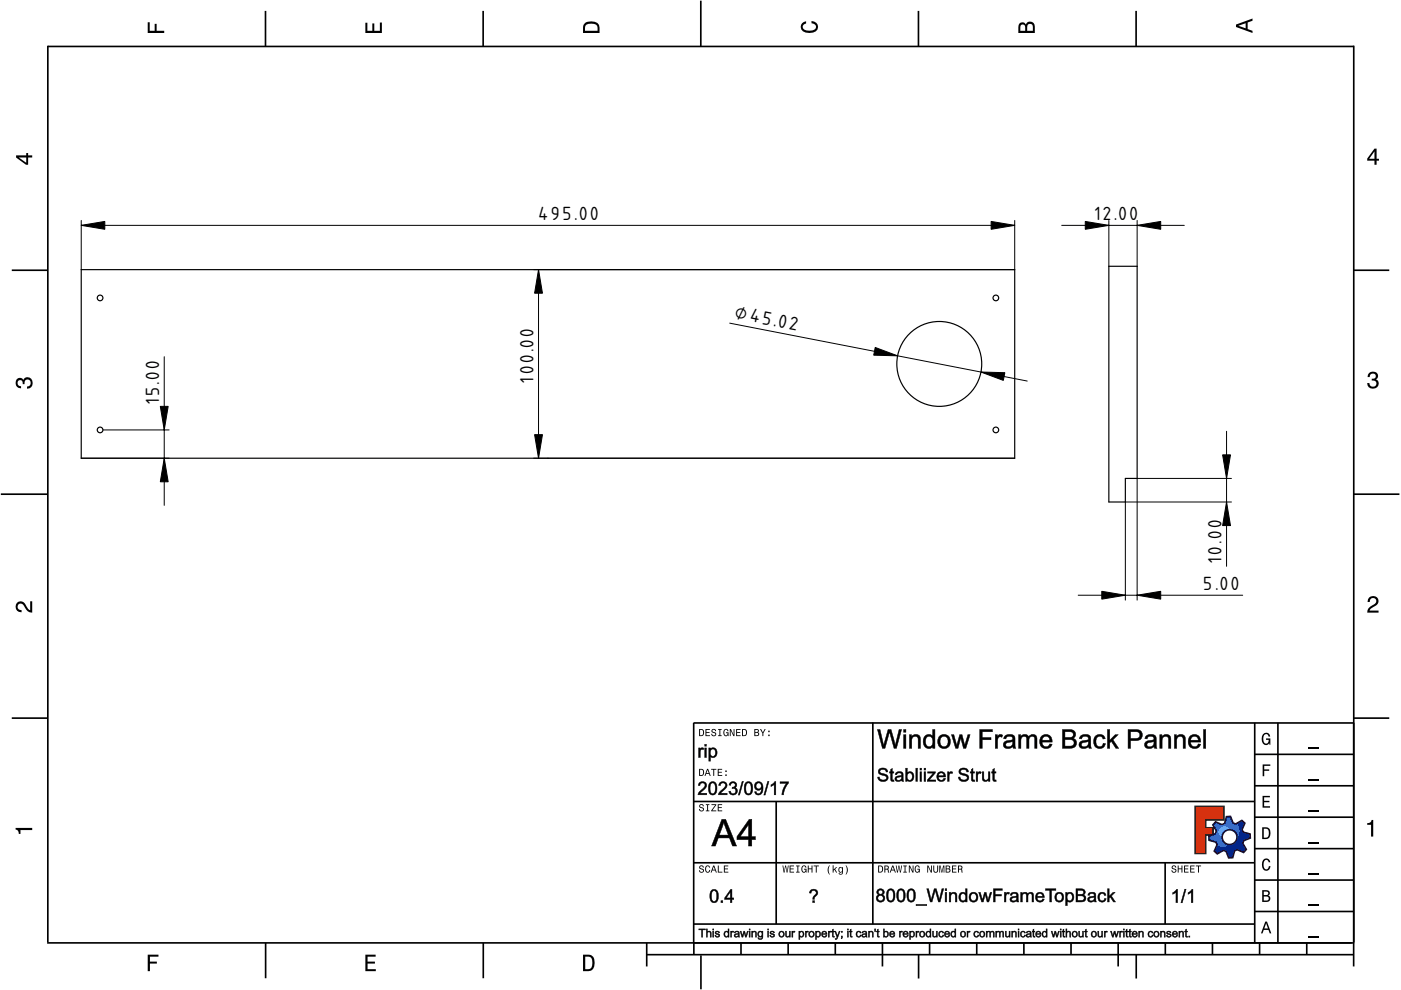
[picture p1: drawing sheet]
<svg xmlns="http://www.w3.org/2000/svg" width="297mm" height="210mm" viewBox="0 0 297 210" stroke-linecap="round" stroke-linejoin="round" font-family="sans-serif">
<defs><g id="words">
<g font-size="5">
<text x="114.2" y="46.7">495.00</text>
<text x="232.1" y="46.7">12.00</text>
<text x="155.7" y="67.5" transform="rotate(11 155.7 67.5)">⌀45.02</text>
<text x="113.1" y="81.1" transform="rotate(-90 113.1 81.1)">100.00</text>
<text x="33.7" y="85.7" transform="rotate(-90 33.7 85.7)">15.00</text>
<text x="259" y="119.3" transform="rotate(-90 259 119.3)">10.00</text>
<text x="255.1" y="125.1">5.00</text>
</g>
</g></defs>
<g fill="none" stroke="#000" stroke-width=".35">
<path d="M10.1 9.7v190.1M10.1 9.9h277M56.3 2.3v7.5M102.4 2.3v7.5M148.6 .1v9.8M194.7 2.3v7.5M240.9 2.3v7.5M287 9.7v195.2M2.5 57.3h7.5M287.1 57.3h7.4M.2 104.8h10M287 104.8h9.7"/>
<path d="M2.5 152.3h7.5M147 153.3h140.1M147.1 153.3v49.1M185.1 153.2v42.8M266 159.9h21M266 153.3v46.7M270.9 153.3v46.7M287.1 152.3h7.4M147 169.9h119M164.6 169.9v26M266 179.9h21M266 173.3h21"/>
<path d="M266 166.6h21M10 199.9h277.1M56.3 199.9v7.5M102.5 199.9v7.5M137.1 199.9v5M147 195.9h119M147 182.9h119M157.1 199.9v2.5M167.1 199.9v2.5M177.1 199.9v2.5M187.1 199.9v5M197.1 199.9v2.5"/>
<path d="M207.1 199.9v2.5M217.1 199.9v2.5M227.1 199.9v2.5M237.1 199.9v5M247 182.9v13M247.1 199.9v2.5M257.1 199.9v2.5M266 193.3h21M266 186.6h21M267.1 199.9v2.5M277.1 199.9v2.5M137.1 202.4h150"/>
<path d="M148.6 202.6v7.2M194.8 202.4v5.1M240.9 202.4v5.1"/>
</g>
<g fill="#000">
<path d="M31.3 4.7h.4v1.8h1.1v-1.4h.4v1.4h1.6v.5h-3.5z" fill-rule="evenodd"/>
<path d="M77.5 4.8h.4v1.7h1v-1.5h.5v1.5h1.1v-1.7h.5v2.2h-3.5z" fill-rule="evenodd"/>
<path d="M124.1 4.9a2.19 2.19 0 0 0-.5 2.1h3.5v-1.2a1.42 1.42 0 0 0-1.7-1.3zM124.3 5.2a2.14 2.14 0 0 1 2.3 .3l.1 1h-2.7l.1-1z" fill-rule="evenodd"/>
<path d="M170.1 4.9l.8-.4v.5a.7 .7 0 0 0-.7 .5 .7 .7 0 0 0 .3 .8 1.69 1.69 0 0 0 2.5-.6 .9 .9 0 0 0-.9-.8v-.5a1.24 1.24 0 0 1 1.3 1.1 1.24 1.24 0 0 1-1 1.4 2.22 2.22 0 0 1-2.5-.7l-.1-.5z" fill-rule="evenodd"/>
<path d="M216.1 5l-.2 .8v1.2h3.5v-1.3a.98 .98 0 0 0-.7-1.1 .98 .98 0 0 0-1.2 .6 .84 .84 0 0 0-1.4-.2zM216.4 5.3a.54 .54 0 0 1 .7-.1 .54 .54 0 0 1 .3 .6v.7h-1.1zM217.9 5.2a.62 .62 0 0 1 .7-.1 .62 .62 0 0 1 .4 .6v.8h-1.2z" fill-rule="evenodd"/>
<path d="M262.1 5.2v.5l3.5 1.3v-.5l-1.1-.3v-1.4l1.1-.4v-.5zM262.6 5.5l1.5-.6v1.1z" fill-rule="evenodd"/>
<path d="M3.4 32.9v.5l2.1 1.5h.5v-1.5h.8v-.5h-.8v-.5h-.4v.5zM4 33.4h1.6v1.1z" fill-rule="evenodd"/>
<path d="M291.4 31.5l-1.5 2.1v.5h1.5v.8h.5v-.8h.5v-.4h-.5v-2.2zM291.4 32.1v1.6h-1.1z" fill-rule="evenodd"/>
<path d="M3.6 80.4a.86 .86 0 0 1 1.4 .1 1.06 1.06 0 0 1 1.2-.5 1.06 1.06 0 0 1 .7 1.2 1.1 1.1 0 0 1-1.2 1.2v-.4a.71 .71 0 0 0 .8-1 .71 .71 0 0 0-1.3-.1v.6h-.4a.61 .61 0 0 0-.3-.8 .61 .61 0 0 0-.8 .2 .61 .61 0 0 0 .2 .8l.6 .2v.4a1.15 1.15 0 0 1-1.2-.6 1.15 1.15 0 0 1 .3-1.3z" fill-rule="evenodd"/>
<path d="M290.3 79.1a1.08 1.08 0 0 1 1.3-.2 1.08 1.08 0 0 1 .5 1.3l-.4 .2a1.06 1.06 0 0 1 .6 1.3 1.06 1.06 0 0 1-1.2 .7 1.1 1.1 0 0 1-1.2-1.2h.4a.71 .71 0 0 0 1 .8 .71 .71 0 0 0 .1-1.3h-.6v-.4a.61 .61 0 0 0 .8-.3 .61 .61 0 0 0-.2-.8 .61 .61 0 0 0-.8 .2l-.2 .5h-.4z" fill-rule="evenodd"/>
<path d="M3.6 127.8a1.22 1.22 0 0 1 2 .7l.4 .6 .4 .3v-1.9h.4v2.4a1.8 1.8 0 0 1-1.7-1.4 .71 .71 0 0 0-.9-.5 .71 .71 0 0 0-.5 .8 .71 .71 0 0 0 .9 .6v.4a1.18 1.18 0 0 1-1.2-.6 1.18 1.18 0 0 1 .2-1.4z" fill-rule="evenodd"/>
<path d="M290.3 126.7a1.18 1.18 0 0 1 1.9 .3 1.18 1.18 0 0 1-1 1.7l-.5 .3-.3 .5h1.9v.4h-2.4a1.8 1.8 0 0 1 1.4-1.7 .71 .71 0 0 0 .5-.9 .71 .71 0 0 0-.9-.5 .71 .71 0 0 0-.5 .8h-.4z" fill-rule="evenodd"/>
<path d="M148.2 154.6v1.5h.5a.77 .77 0 0 0 .6-.8 .77 .77 0 0 0-.6-.7zM148.4 154.8a.58 .58 0 0 1 .7 .5 .58 .58 0 0 1-.7 .6zM149.6 154.6v1.5h.9v-.2h-.7v-.5h.6v-.2h-.6v-.4h.7v-.2zM151 154.7a.53 .53 0 0 0 0 .6 .53 .53 0 0 0 .6 .2 .32 .32 0 0 1-.3 .5 .32 .32 0 0 1-.3-.4h-.2a.5 .5 0 0 0 .7 .5 .5 .5 0 0 0 .1-.8l-.4-.1a.28 .28 0 0 1-.1-.4 .28 .28 0 0 1 .4-.1 .28 .28 0 0 1 .1 .3h.2a.51 .51 0 0 0-.3-.4 .51 .51 0 0 0-.5 .1zM152.3 154.6v.2h.2v1.1h-.2v.2h.7v-.2h-.3v-1.1h.3v-.2zM153.5 154.7a.81 .81 0 0 0 .5 1.4l.3-.2 .2 .2v-.8h-.6v.1h.4l-.2 .5a.6 .6 0 0 1-.5-.6 .6 .6 0 0 1 .4-.6l.2 .3h.2l-.1-.3a.53 .53 0 0 0-.8 0zM154.7 154.6v1.5h.2v-1.3l.6 1.3h.2v-1.5h-.2v1.2l-.5-1.2zM156.1 154.6v1.5h.9v-.2h-.7v-.5h.6v-.2h-.6v-.4h.7v-.2zM157.3 154.6v1.5h.5a.77 .77 0 0 0 .6-.8 .77 .77 0 0 0-.6-.7zM157.5 154.8a.58 .58 0 0 1 .7 .5 .58 .58 0 0 1-.7 .6zM159.9 154.6v1.5h.6a.42 .42 0 0 0 .5-.3 .42 .42 0 0 0-.3-.5l.2-.2-.1-.4zM160.1 154.8h.3a.23 .23 0 0 1 .3 .2 .23 .23 0 0 1-.3 .2h-.3zM160.1 155.4h.4a.26 .26 0 0 1 .3 .2 .26 .26 0 0 1-.3 .3h-.4zM161.1 154.6l.5 .9v.6h.2v-.6l.5-.9h-.2l-.4 .7-.3-.7zM162.9 155.8v.3h.3v-.3zM162.9 154.9v.3h.3v-.3z" fill-rule="evenodd"/>
<path d="M267.8 155.7a.85 .85 0 0 1 .9-.3 .85 .85 0 0 1 .6 .8h-.3l-.1-.3a.49 .49 0 0 0-.4-.3 .49 .49 0 0 0-.5 .3 1.2 1.2 0 0 0 .4 1.8 .66 .66 0 0 0 .6-.8h-.6v-.3h.9v1.3h-.1l-.1-.3-.3 .3a.85 .85 0 0 1-1.2-.7v-1.1z" fill-rule="evenodd"/>
<path d="M3.3 175.5h3.5v.5h-2.5v.8h-.3a.77 .77 0 0 0-.7-.9z" fill-rule="evenodd"/>
<path d="M148.4 170.6a.53 .53 0 0 0 0 .6 .53 .53 0 0 0 .6 .2 .32 .32 0 0 1-.3 .5 .32 .32 0 0 1-.3-.4h-.2a.5 .5 0 0 0 .7 .6 .5 .5 0 0 0 .1-.9l-.4-.1a.28 .28 0 0 1-.1-.4 .28 .28 0 0 1 .4-.1 .28 .28 0 0 1 .1 .4h.2a.51 .51 0 0 0-.3-.5 .51 .51 0 0 0-.5 .1zM149.7 170.5v.2h.2v1.1h-.2v.2h.7v-.2h-.3v-1.1h.3v-.2zM150.8 170.5v.2h.8l-.8 1.3h1.1v-.2h-.9l.9-1.3zM152.2 170.5v1.5h.9v-.2h-.7v-.5h.6v-.2h-.6v-.4h.7v-.2z" fill-rule="evenodd"/>
<path d="M148.2 163v1.5h.5a.77 .77 0 0 0 .6-.7 .77 .77 0 0 0-.6-.8zM148.4 163.2a.57 .57 0 0 1 .7 .6 .57 .57 0 0 1-.7 .5zM149.9 163l-.5 1.5h.2l.1-.4h.6l.2 .4h.2l-.6-1.5zM150 163.2l.3 .7h-.5zM150.8 163v.2h.4v1.3h.2v-1.3h.5v-.2zM152.2 163v1.5h.9v-.2h-.7v-.5h.6v-.2h-.6v-.4h.7v-.2zM153.8 164.2v.3h.3v-.3zM153.8 163.4v.3h.3v-.3z" fill-rule="evenodd"/>
<path d="M253.4 171h6.1v2.8h-3.9v1.7h1.6v1.5h-1.6v4h-2.2z" fill-rule="evenodd"/>
<path d="M257.7 174.3l-.5 .6 .7 1.3-.2 .6-1.4 .5v.9l1.5 .4 .3 .5-.7 1.4 .7 .5 1.3-.7 .6 .2 .5 1.4 .9-.1 .3-1.4 .6-.3 1.4 .6 .5-.6-.7-1.3 .2-.6 1.4-.5-.1-.9-1.4-.4-.3-.5 .6-1.4-.6-.6-1.3 .8-.6-.2-.5-1.4h-.9l-.4 1.5-.5 .2zM259.1 177.5a1.6 1.6 0 0 1 3.2 0 1.6 1.6 0 0 1-3.2 0z" fill-rule="evenodd"/>
<path d="M267.7 168.7h1.5v.3h-1.2v.8h1.1v.3h-1.1v.8h1.3v.3h-1.6z" fill-rule="evenodd"/>
<path d="M267.7 162.1h1.6v.3h-1.3v.7h1.1v.3h-1.1v1.2h-.3z" fill-rule="evenodd"/>
<path d="M267.6 175.4v2.5h.8a1.37 1.37 0 0 0 .7-2.2 1.56 1.56 0 0 0-1.5-.3zM267.9 175.7a.98 .98 0 0 1 1.2 .7 .98 .98 0 0 1-.7 1.2h-.5z" fill-rule="evenodd"/>
<path d="M289.9 174.5a.77 .77 0 0 0 .9-.6h.4v3.5h-.5v-2.5h-.8z" fill-rule="evenodd"/>
<path d="M148.4 183.6a.53 .53 0 0 0 0 .6 .53 .53 0 0 0 .6 .2 .32 .32 0 0 1-.3 .5 .32 .32 0 0 1-.3-.4h-.2a.5 .5 0 0 0 .7 .6 .5 .5 0 0 0 .1-.9l-.4-.1a.28 .28 0 0 1-.1-.4 .28 .28 0 0 1 .4-.1 .28 .28 0 0 1 .1 .4h.2a.51 .51 0 0 0-.3-.5 .51 .51 0 0 0-.5 .1zM149.6 183.7l-.1 .2a.67 .67 0 0 0 .1 .9 .67 .67 0 0 0 .8 .1l.2-.4h-.2l-.2 .3a.6 .6 0 0 1-.5-.5 .6 .6 0 0 1 .4-.6l.3 .3h.2l-.2-.4a.5 .5 0 0 0-.8 .1zM151.2 183.5l-.5 1.5h.2l.1-.4h.6l.2 .4h.2l-.6-1.5zM151.3 183.7l.3 .7h-.5zM152.2 183.5v1.5h1v-.2h-.8v-1.3zM153.5 183.5v1.5h.9v-.2h-.7v-.5h.6v-.2h-.6v-.4h.7v-.2z" fill-rule="evenodd"/>
<path d="M165.9 183.5l.3 1.5h.1l.3-1.3 .2 1.3h.2l.2-1.5h-.1l-.2 1.3-.2-1.3h-.2l-.2 1.3-.2-1.3zM167.4 183.5v1.5h1v-.2h-.8v-.5h.7v-.2h-.7v-.4h.7v-.2zM168.8 183.5v.2h.3v1.1h-.3v.2h.7v-.2h-.2v-1.1h.2v-.2zM170.1 183.7a.82 .82 0 0 0 .5 1.3l.3-.2 .1 .2v-.8h-.5v.2h.3l-.2 .4a.6 .6 0 0 1-.5-.5 .6 .6 0 0 1 .5-.6l.2 .3h.2l-.2-.4a.53 .53 0 0 0-.7 .1zM171.3 183.5v1.5h.2v-.7h.6v.7h.2v-1.5h-.2v.6h-.6v-.6zM172.5 183.5v.2h.5v1.3h.2v-1.3h.4v-.2zM175.8 183.5a1.35 1.35 0 0 0 .2 1.9 1.84 1.84 0 0 1 0-1.9zM176.5 183.5v1.5h.2v-.4l.2-.2 .4 .6h.2l-.4-.7 .4-.5h-.2l-.6 .6v-.9zM177.9 184a.59 .59 0 0 0-.2 .7 .59 .59 0 0 0 .7 .3l.1-.2a.31 .31 0 0 1-.1 .5 .31 .31 0 0 1-.4-.2h-.2a.47 .47 0 0 0 .5 .4 .47 .47 0 0 0 .4-.5v-1.2h-.2v.2l-.3-.2zM178 184.1l.1-.1a.42 .42 0 0 1 .4 .4 .42 .42 0 0 1-.4 .5l-.1-.3zM179.3 183.5a1.85 1.85 0 0 1 0 1.9 1.22 1.22 0 0 0 0-1.9z" fill-rule="evenodd"/>
<path d="M186.2 183.5v1.5h.5a.77 .77 0 0 0 .6-.7 .77 .77 0 0 0-.6-.8zM186.4 183.7a.58 .58 0 0 1 .6 .6 .58 .58 0 0 1-.6 .5zM187.5 183.5v1.5h.2v-.6a.45 .45 0 0 1 .5 .1 .45 .45 0 0 1 .1 .5h.2l-.2-.7a.42 .42 0 0 0 .1-.5 .42 .42 0 0 0-.4-.3zM187.7 183.7h.2a.26 .26 0 0 1 .4 .3 .26 .26 0 0 1-.4 .2h-.2zM189.2 183.5l-.6 1.5h.2l.2-.4h.6l.1 .4h.2l-.5-1.5zM189.3 183.7l.2 .7h-.4zM189.9 183.5l.3 1.5h.2l.2-1.3 .2 1.3h.2l.3-1.5h-.2l-.2 1.3-.2-1.3h-.2l-.2 1.3-.2-1.3zM191.5 183.5v.2h.3v1.1h-.3v.2h.8v-.2h-.3v-1.1h.3v-.2zM192.7 183.5v1.5h.2v-1.2l.5 1.2h.3v-1.5h-.2v1.2l-.6-1.2zM194.1 183.7a.81 .81 0 0 0 .5 1.3l.3-.2 .1 .2v-.8h-.5v.2h.3l-.2 .4a.6 .6 0 0 1-.5-.5 .6 .6 0 0 1 .5-.6l.2 .3h.2l-.2-.4a.53 .53 0 0 0-.7 .1zM196.6 183.5v1.5h.2v-1.2l.6 1.2h.2v-1.5h-.2v1.2l-.6-1.2zM197.9 183.5v.9a.52 .52 0 0 0 .5 .6 .52 .52 0 0 0 .5-.6v-.9h-.2v.9a.33 .33 0 0 1-.3 .5 .33 .33 0 0 1-.3-.5v-.9zM199.2 183.5v1.5h.1v-1.4l.3 1.4h.2l.3-1.4v1.4h.1v-1.5h-.2l-.3 1.3-.3-1.3zM200.5 183.5v1.5h.6a.42 .42 0 0 0 .4-.3 .42 .42 0 0 0-.2-.5l.2-.2-.1-.4zM200.7 183.7h.3a.23 .23 0 0 1 .3 .2 .23 .23 0 0 1-.3 .2h-.3zM200.7 184.3h.3a.26 .26 0 0 1 .3 .3 .26 .26 0 0 1-.3 .2h-.3zM201.8 183.5v1.5h1v-.2h-.8v-.5h.7v-.2h-.7v-.4h.8v-.2zM203.1 183.5v1.5h.2v-.6a.45 .45 0 0 1 .5 .1 .45 .45 0 0 1 .1 .5h.2l-.2-.7a.42 .42 0 0 0 .1-.5 .42 .42 0 0 0-.4-.3zM203.3 183.7h.3a.26 .26 0 0 1 .3 .3 .26 .26 0 0 1-.4 .2h-.2z" fill-rule="evenodd"/>
<path d="M248.5 183.6a.53 .53 0 0 0 0 .6 .53 .53 0 0 0 .6 .2 .32 .32 0 0 1-.2 .5 .32 .32 0 0 1-.3-.4h-.2a.5 .5 0 0 0 .6 .6 .5 .5 0 0 0 .2-.9l-.4-.1a.28 .28 0 0 1-.1-.4 .28 .28 0 0 1 .3-.1 .28 .28 0 0 1 .2 .4h.2a.51 .51 0 0 0-.3-.5 .51 .51 0 0 0-.6 .1zM249.7 183.5v1.5h.2v-.7h.6v.7h.2v-1.5h-.2v.6h-.6v-.6zM251 183.5v1.5h1v-.2h-.8v-.5h.7v-.2h-.7v-.4h.8v-.2zM252.3 183.5v1.5h1v-.2h-.8v-.5h.7v-.2h-.7v-.4h.8v-.2zM253.5 183.5v.2h.5v1.3h.2v-1.3h.5v-.2z" fill-rule="evenodd"/>
<path d="M268.3 195.4l-1 2.5h.4l.2-.7h1l.3 .7h.3l-.9-2.5zM268.4 195.8l.4 1.1h-.7z" fill-rule="evenodd"/>
<path d="M267.6 188.7v2.5h1a.7 .7 0 0 0 .7-.5 .7 .7 0 0 0-.4-.8 .61 .61 0 0 0 .3-.8 .61 .61 0 0 0-.7-.4zM267.9 189h.6a.38 .38 0 0 1 .4 .4 .38 .38 0 0 1-.5 .4h-.5zM267.9 190.1h.6a.44 .44 0 0 1 .5 .4 .44 .44 0 0 1-.5 .4h-.6z" fill-rule="evenodd"/>
<path d="M267.8 182.3a.85 .85 0 0 1 .9-.3 .85 .85 0 0 1 .6 .8h-.3l-.1-.2a.47 .47 0 0 0-.4-.3 .47 .47 0 0 0-.4 .3 1.21 1.21 0 0 0 .4 1.7 .64 .64 0 0 0 .5-.7h.4a.89 .89 0 0 1-.8 1 .89 .89 0 0 1-1-.7v-1.1z" fill-rule="evenodd"/>
<path d="M31.3 202.4h2.3v.4h-1.8v1.1h1.5v.4h-1.5v1.6h-.5z" fill-rule="evenodd"/>
<path d="M77.5 202.4h2.1v.4h-1.7v1.1h1.6v.4h-1.6v1.2h1.8v.4h-2.2z" fill-rule="evenodd"/>
<path d="M123.6 202.4v3.5h1.2a1.42 1.42 0 0 0 1.3-1.7 1.38 1.38 0 0 0-1.3-1.8zM124.1 202.8l1 .1a1.89 1.89 0 0 1 0 2.5l-1 .1z" fill-rule="evenodd"/>
</g>
<path d="M277.3 158.6h2.2M277.3 178.6h2.2M277.3 172h2.2M277.3 165.3h2.2M277.3 198.6h2.2M277.3 192h2.2M277.3 185.3h2.2" fill="none" stroke="#000" stroke-width=".25"/>
<g fill="#000">
<path d="M186 154.6h.6l.8 3.5 .9-3.5h.7l.8 3.5 .8-3.5h.6l-1.1 4.1h-.6l-.9-3.5-.9 3.5h-.6zM186 154.7l1.1 4h.5l.9-3.5 1.1 3.5h.5l1.1-4h-.6l-.8 3.4-.9-3.4h-.6l-.9 3.4-.8-3.4zM191.5 154.6h.6v.7h-.6zM191.6 154.7v.5h.5v-.5zM191.5 155.7h.6v3h-.6zM191.6 155.8v2.9h.5v-2.9zM192.8 155.7h.5v.5a1.05 1.05 0 0 1 1.2-.5 1.05 1.05 0 0 1 .7 1.2v1.8h-.6v-1.8a.66 .66 0 0 0-.7-.7 .66 .66 0 0 0-.5 .9v1.6h-.6zM192.8 155.8v2.9h.5v-1.6a.75 .75 0 0 1 .6-1 .75 .75 0 0 1 .8 .8v1.8h.5l-.1-2.3a1.05 1.05 0 0 0-.9-.7 1.05 1.05 0 0 0-1 .6l.1-.5zM196.1 156a1.04 1.04 0 0 1 1.6 .1v-1.5h.6v4.1h-.6l.1-.4a1 1 0 0 1-1.7 .1 1.92 1.92 0 0 1 0-2.4zM196.2 156.1a1.49 1.49 0 0 0-.4 1.6 1.49 1.49 0 0 0 1.5 .9l.5-.5v.6h.4v-4h-.5l.1 1.6a1.02 1.02 0 0 0-1.6-.2zM196.5 156.4a1.2 1.2 0 0 0 .5 1.9 1.13 1.13 0 0 0 .7-1.1 1.13 1.13 0 0 0-.7-1zM196.4 156.4a.86 .86 0 0 1 1.1-.2 .86 .86 0 0 1 .3 1.1 .87 .87 0 0 1-.8 1.1 .87 .87 0 0 1-.8-1.2zM199.2 156a1.51 1.51 0 0 1 2.4 1 1.51 1.51 0 0 1-2 1.7 1.72 1.72 0 0 1-.4-2.7zM199.3 156a1.5 1.5 0 0 0-.4 1.8 1.5 1.5 0 0 0 1.7 .8 1.46 1.46 0 0 0 .8-2 1.46 1.46 0 0 0-2.1-.6zM199.6 156.4a1.06 1.06 0 0 0-.3 1.2 1.06 1.06 0 0 0 1.1 .6 1.07 1.07 0 0 0 .6-1.2 1.07 1.07 0 0 0-1.1-.8zM199.5 156.4a.98 .98 0 0 1 1.3-.1 .98 .98 0 0 1 .2 1.3 .9 .9 0 0 1-1 .8 .9 .9 0 0 1-.7-1.2zM201.7 155.7h.6l.6 2.4 .5-2.4h.6l.5 2.3 .7-2.3h.5l-.9 3h-.6l-.5-2.3-.5 2.3h-.6zM201.7 155.8l.9 2.9h.5l.6-2.3 .6 2.3h.5l.9-2.9h-.5l-.7 2.4-.5-2.4h-.5l-.7 2.3-.6-2.3zM207.7 154.6h2.8v.6h-2.3v1.2l2-.1v.6h-2l.1 1.8h-.6zM207.7 154.7v4h.5v-1.9l1.9 .1v-.5h-1.9v-1.3l2.2 .1v-.5zM211 155.7h.5v.5a.67 .67 0 0 1 .4-.5 .67 .67 0 0 1 .7 .2l-.2 .5a.55 .55 0 0 0-.8 .2v2.1h-.6zM211 155.8v2.9h.5v-1.6a.66 .66 0 0 1 .1-.7 .66 .66 0 0 1 .8-.1l.2-.4a.76 .76 0 0 0-1.2 .3l.1-.4zM213.1 156a1.33 1.33 0 0 1 2.1 .4l.1 1.7 .1 .6h-.6v-.4a1.2 1.2 0 0 1-2.1-.4 1.62 1.62 0 0 1 1.8-1.1h.2a.74 .74 0 0 0-.7-.6 .74 .74 0 0 0-.7 .5l-.6-.1zM213.2 156l-.4 .6 .5 .1a.75 .75 0 0 1 .5-.7 .75 .75 0 0 1 .8 .3v-.1a.37 .37 0 0 1 .2 .4 .37 .37 0 0 1-.3 .3l-1.1 .2a.88 .88 0 0 0-.5 1.2 1.33 1.33 0 0 0 1.9-.1l.1 .5h.5l-.2-.6v-1.8a1.36 1.36 0 0 0-2-.3zM213.4 157.6l-.1 .1a.61 .61 0 0 0 .5 .7 .61 .61 0 0 0 .7-.4l.2-.8zM213.3 157.5l1.4-.3a.84 .84 0 0 1-.4 1.1 .84 .84 0 0 1-1.1-.4zM215.9 155.7h.5v.5a.97 .97 0 0 1 1.7 0 .96 .96 0 0 1 1.1-.5 .96 .96 0 0 1 .7 1v2h-.6v-1.9a.59 .59 0 0 0-.6-.6 .59 .59 0 0 0-.5 .8v1.7h-.6v-1.9a.57 .57 0 0 0-.6-.6 .57 .57 0 0 0-.5 .7v1.8h-.6zM216 155.8v2.9h.5l-.1-1.5a.72 .72 0 0 1 .4-1 .72 .72 0 0 1 .9 .4v2.1h.5l-.1-1.7a.68 .68 0 0 1 .6-.9 .68 .68 0 0 1 .7 .7v1.9h.5l-.1-2a.9 .9 0 0 0-.7-1 .9 .9 0 0 0-1 .6 .93 .93 0 0 0-.9-.5 .93 .93 0 0 0-.9 .5l.1-.5zM220.8 156.1a1.37 1.37 0 0 1 1.6-.3 1.37 1.37 0 0 1 .7 1.6l-2.1-.1a.81 .81 0 0 0 .6 1 .81 .81 0 0 0 1-.6h.5a1.18 1.18 0 0 1-1.6 1l-.7-.3a1.89 1.89 0 0 1 0-2.3zM220.8 156.1a1.45 1.45 0 0 0-.1 2 1.45 1.45 0 0 0 1.9 .3l.5-.6-.5-.1a.84 .84 0 0 1-1.1 .6 .84 .84 0 0 1-.6-1h2.1a1.3 1.3 0 0 0-.6-1.4 1.3 1.3 0 0 0-1.6 .2zM221.2 156.4l-.2 .5h1.5a.75 .75 0 0 0-.4-.7 .75 .75 0 0 0-.9 .2zM221.2 156.3a.72 .72 0 0 1 1.2 .1l.2 .6h-1.7zM225.2 154.6h1.6a1.03 1.03 0 0 1 1.2 .6 1.03 1.03 0 0 1-.5 1.3 1.09 1.09 0 0 1 .8 1.2 1.09 1.09 0 0 1-1.1 1h-2zM225.3 154.7v4l1.5-.1a1.07 1.07 0 0 0 1.3-.7 1.07 1.07 0 0 0-.7-1.3 .96 .96 0 0 0 .6-1.3 .96 .96 0 0 0-1.2-.6zM225.8 155.2v1.2l.8-.1a.62 .62 0 0 0 .9-.6 .62 .62 0 0 0-.9-.5zM225.7 155.1h.9a.69 .69 0 0 1 .9 .3 .69 .69 0 0 1-.3 1h-1.5zM225.8 156.8v1.4l1-.1a.68 .68 0 0 0 .9-.6 .68 .68 0 0 0-1-.6zM225.7 156.8h1a.74 .74 0 0 1 1 .4 .74 .74 0 0 1-.6 1h-1.4zM229.1 156a1.33 1.33 0 0 1 2.2 .4v1.7l.2 .6h-.6l-.1-.4a1.2 1.2 0 0 1-2.1-.4 1.62 1.62 0 0 1 1.8-1.1h.3a.74 .74 0 0 0-.7-.6 .74 .74 0 0 0-.8 .5l-.5-.1zM229.2 156l-.4 .6 .5 .1a.75 .75 0 0 1 .5-.7 .75 .75 0 0 1 .8 .3l.1-.1a.37 .37 0 0 1 .2 .4 .37 .37 0 0 1-.3 .3l-1.1 .2a.88 .88 0 0 0-.6 1.2 1.33 1.33 0 0 0 1.9-.1l.1 .5h.5l-.2-.6v-1.8a1.36 1.36 0 0 0-2-.3zM229.5 157.6l-.1 .1a.61 .61 0 0 0 .4 .7 .61 .61 0 0 0 .8-.4l.2-.8zM229.4 157.5l1.3-.3a.84 .84 0 0 1-.4 1.1 .84 .84 0 0 1-1.1-.4zM232.3 156a1.2 1.2 0 0 1 1.2-.3 1.2 1.2 0 0 1 .8 1h-.4a.76 .76 0 0 0-1-.5 .76 .76 0 0 0-.5 1 .75 .75 0 0 0 .5 1.1 .75 .75 0 0 0 1-.8l.5 .1a1.3 1.3 0 0 1-1.5 1.2 1.3 1.3 0 0 1-1.1-1.6l.2-.8zM232.3 156.1a1.46 1.46 0 0 0-.3 1.8 1.46 1.46 0 0 0 1.7 .7l.7-.9-.5-.1a.78 .78 0 0 1-.8 .8 .78 .78 0 0 1-.8-.8 1 1 0 0 1 .1-1.1 1 1 0 0 1 1.1-.4l.4 .6 .4-.1a1.21 1.21 0 0 0-2-.5zM234.7 154.6h.6v2.3l1.1-1.2h.8l-1.2 1.1 1.3 1.9h-.7l-1-1.5-.3 .3v1.2h-.6zM234.8 154.7v4h.5l-.1-1.2 .4-.4 1 1.6h.5l-1.2-1.9 1.2-1h-.7l-1.2 1.3 .1-2.4zM239.1 154.6l2.2 .1a1.22 1.22 0 0 1 1 1.5 1.22 1.22 0 0 1-1.6 .9l-1-.1v1.7h-.6zM239.2 154.7v4h.5l-.1-1.7h1.1a1.17 1.17 0 0 0 1.5-1.2 1.17 1.17 0 0 0-1.5-1.1zM239.7 155.2v1.3a2.41 2.41 0 0 0 1.7-.2 .73 .73 0 0 0-.2-1.1zM239.6 155.1h1.1a.79 .79 0 0 1 1 .8 .79 .79 0 0 1-1 .7h-1.1zM243 156a1.33 1.33 0 0 1 2.2 .4v1.7l.2 .6h-.6l-.1-.4a1.2 1.2 0 0 1-2.1-.4 1.62 1.62 0 0 1 1.8-1.1h.3a.74 .74 0 0 0-.7-.6 .74 .74 0 0 0-.8 .5l-.5-.1zM243.1 156l-.4 .6 .5 .1a.75 .75 0 0 1 .5-.7 .75 .75 0 0 1 .8 .3l.1-.1a.37 .37 0 0 1 .1 .4 .37 .37 0 0 1-.3 .3l-1.1 .2a.88 .88 0 0 0-.5 1.2 1.33 1.33 0 0 0 1.9-.1l.1 .5h.5l-.2-.6v-1.8a1.36 1.36 0 0 0-2-.3zM243.4 157.6l-.1 .1a.61 .61 0 0 0 .4 .7 .61 .61 0 0 0 .8-.4l.2-.8zM243.3 157.5l1.3-.3a.84 .84 0 0 1-.4 1.1 .84 .84 0 0 1-1.1-.4zM245.9 155.7h.5l-.1 .5a1.05 1.05 0 0 1 1.3-.5 1.05 1.05 0 0 1 .7 1.2v1.8h-.6v-1.8a.66 .66 0 0 0-.7-.7 .66 .66 0 0 0-.6 .9v1.6h-.5zM245.9 155.8v2.9h.5l-.1-1.6a.75 .75 0 0 1 .7-1 .75 .75 0 0 1 .8 .8v1.8h.4v-2.3a1.05 1.05 0 0 0-.9-.7 1.05 1.05 0 0 0-1 .6v-.5zM248.9 155.7h.6l-.1 .5a1.05 1.05 0 0 1 1.3-.5 1.05 1.05 0 0 1 .7 1.2v1.8h-.6v-2l-.2-.5a.78 .78 0 0 0-1.1 .9v1.6h-.6zM249 155.8v2.9h.5v-2l.2-.4a.68 .68 0 0 1 .8-.2 .68 .68 0 0 1 .4 .8l-.1 1.8h.5v-2.3l-.5-.6a1.29 1.29 0 0 0-1.4 .5v-.5zM252.3 156.1a1.37 1.37 0 0 1 1.6-.3 1.37 1.37 0 0 1 .7 1.6l-2.1-.1a.81 .81 0 0 0 .6 1 .81 .81 0 0 0 1-.6h.5a1.18 1.18 0 0 1-1.6 1l-.7-.3a1.89 1.89 0 0 1 0-2.3zM252.3 156.1a1.45 1.45 0 0 0-.1 2 1.45 1.45 0 0 0 1.9 .3l.5-.6-.5-.1a.84 .84 0 0 1-1.1 .6 .84 .84 0 0 1-.6-1h2.1a1.3 1.3 0 0 0-.6-1.4 1.3 1.3 0 0 0-1.6 .2zM252.7 156.4l-.3 .5h1.6a.75 .75 0 0 0-.4-.7 .75 .75 0 0 0-.9 .2zM252.7 156.3a.72 .72 0 0 1 1.2 .1l.2 .6h-1.7zM255.1 154.6h.6v4.1h-.6zM255.2 154.7v4h.4v-4z"/>
<path d="M186 154.7h.6l.8 3.4 .9-3.4h.6l.9 3.4 .8-3.4h.6l-1.1 4h-.5l-1-3.5-1 3.5h-.5zM191.6 154.7h.5v.5h-.5zM191.6 155.8h.5v2.9h-.5zM192.8 155.8h.5v.4a1.03 1.03 0 0 1 1.2-.5 1.03 1.03 0 0 1 .7 1.2v1.8h-.5v-1.8a.71 .71 0 0 0-.8-.8 .71 .71 0 0 0-.6 1v1.6h-.5zM196.1 156a1.06 1.06 0 0 1 1.6 .1v-1.4h.5v4h-.4v-.4a1.24 1.24 0 0 1-1.6 .2 1.24 1.24 0 0 1-.5-1.6zM196.4 156.4a1.25 1.25 0 0 0 .6 1.9 1.17 1.17 0 0 0 .8-1.1 1.17 1.17 0 0 0-.8-1.1zM199.3 156a1.46 1.46 0 0 1 2.2 1 1.46 1.46 0 0 1-1.9 1.6 1.67 1.67 0 0 1-.3-2.6zM199.6 156.4a1.1 1.1 0 0 0-.3 1.2 1.1 1.1 0 0 0 1.1 .7 1.12 1.12 0 0 0 .6-1.3 1.12 1.12 0 0 0-1.1-.9zM201.7 155.8h.5l.7 2.3 .6-2.3h.5l.5 2.2 .7-2.2h.5l-.9 2.9h-.5l-.6-2.3-.6 2.3h-.5zM207.7 154.7h2.7v.5h-2.2v1.2h1.9v.5h-1.9v1.8h-.5zM211 155.8h.5v.4a.7 .7 0 0 1 1.1-.3l-.2 .4a.64 .64 0 0 0-.7 .1 .64 .64 0 0 0-.2 .7v1.6h-.5zM213.1 156a1.39 1.39 0 0 1 2.1 .3l.2 2.4h-.5l-.1-.4a1.19 1.19 0 0 1-2.1-.4 1.18 1.18 0 0 1 1.5-1h.3a.41 .41 0 0 0 .2-.5 .41 .41 0 0 0-.5-.3l-.7 .1-.2 .5-.5-.1zM213.4 157.6a.53 .53 0 0 0 0 .7 .53 .53 0 0 0 .8 0 .89 .89 0 0 0 .5-1.1zM216 155.8h.4v.4a.97 .97 0 0 1 1.7 0 .94 .94 0 0 1 1.1-.5 .94 .94 0 0 1 .7 1v2h-.5v-1.9a.63 .63 0 0 0-.7-.7 .63 .63 0 0 0-.5 .9v1.7h-.5v-1.9a.62 .62 0 0 0-.7-.7 .62 .62 0 0 0-.5 .8v1.8h-.5zM220.8 156.1a1.34 1.34 0 0 1 1.6-.2 1.34 1.34 0 0 1 .7 1.4h-2.2a.84 .84 0 0 0 .7 1 .84 .84 0 0 0 1-.6l.5 .1a1.41 1.41 0 0 1-2 .8 1.41 1.41 0 0 1-.6-2zM221.2 156.3l-.2 .6h1.6a.79 .79 0 0 0-.5-.7 .79 .79 0 0 0-.9 .1zM225.3 154.7h1.5a1.01 1.01 0 0 1 1.2 .6 1.01 1.01 0 0 1-.5 1.2 1.12 1.12 0 0 1 .7 1.5 1.12 1.12 0 0 1-1.4 .7h-1.5zM225.8 155.2v1.2h.8a.66 .66 0 0 0 1-.7 .66 .66 0 0 0-1-.5zM225.8 156.8v1.4h1a.73 .73 0 0 0 .9-.7 .73 .73 0 0 0-1-.7zM229.2 156a1.39 1.39 0 0 1 2 .3l.2 2.4h-.5l-.1-.4a1.19 1.19 0 0 1-2-.4 1.18 1.18 0 0 1 1.5-1h.2a.41 .41 0 0 0 .2-.5 .41 .41 0 0 0-.4-.3l-.7 .1-.3 .5-.5-.1zM229.4 157.6a.53 .53 0 0 0 .1 .7 .53 .53 0 0 0 .7 0 .89 .89 0 0 0 .6-1.1zM232.3 156a1.23 1.23 0 0 1 2 .6l-.4 .1a.79 .79 0 0 0-1.1-.6 .79 .79 0 0 0-.4 1.1 .8 .8 0 0 0 .5 1.1 .8 .8 0 0 0 1-.7l.5 .1a1.3 1.3 0 0 1-1.7 1 1.3 1.3 0 0 1-.8-1.8zM234.8 154.7h.5v2.2l1.1-1.1h.7l-1.1 1 1.2 1.9h-.6l-1-1.5-.3 .3v1.2h-.5zM239.2 154.7h1.5a1.22 1.22 0 0 1 1.5 1.1 1.22 1.22 0 0 1-1.5 1.2h-1v1.7h-.5zM239.7 155.2v1.4a2.45 2.45 0 0 0 1.8-.2 .74 .74 0 0 0 .1-.9 .74 .74 0 0 0-.9-.3zM243.1 156a1.39 1.39 0 0 1 2 .3l.2 2.4h-.5l-.1-.4a1.19 1.19 0 0 1-2.1-.4 1.18 1.18 0 0 1 1.5-1h.3a.41 .41 0 0 0 .2-.5 .41 .41 0 0 0-.4-.3l-.7 .1-.3 .5-.5-.1zM243.3 157.6a.53 .53 0 0 0 .1 .7 .53 .53 0 0 0 .7 0 .89 .89 0 0 0 .6-1.1zM245.9 155.8h.4v.4a1.03 1.03 0 0 1 1.3-.5 1.03 1.03 0 0 1 .6 1.2v1.8h-.4v-1.8a.71 .71 0 0 0-.8-.8 .71 .71 0 0 0-.6 1v1.6h-.5zM249 155.8h.4v.4a1.03 1.03 0 0 1 1.3-.5 1.03 1.03 0 0 1 .6 1.2v1.8h-.5v-1.8a.71 .71 0 0 0-.8-.8 .71 .71 0 0 0-.5 1v1.6h-.5zM252.3 156.1a1.34 1.34 0 0 1 1.6-.2 1.34 1.34 0 0 1 .7 1.4h-2.2a.84 .84 0 0 0 .7 1 .84 .84 0 0 0 1-.6l.5 .1a1.41 1.41 0 0 1-2 .8 1.41 1.41 0 0 1-.6-2zM252.7 156.3l-.3 .6h1.7a.79 .79 0 0 0-.5-.7 .79 .79 0 0 0-.9 .1zM255.2 154.7h.4v4h-.4z"/>
<path d="M148.1 158.5h.4v.4a.43 .43 0 0 1 .3-.4 .43 .43 0 0 1 .4 .1l-.1 .4h-.3l-.3 .1v1.6h-.4zM148.1 158.6v2h.4v-1.6l.3-.2 .3 .2 .1-.4a.64 .64 0 0 0-.8 .3v-.3zM149.4 157.8h.4v.5h-.4zM149.4 157.8v.4h.4v-.4zM149.4 158.5h.4v2.2h-.4zM149.4 158.6v2h.4v-2zM150.2 158.5h.4v.3l.2-.2a.83 .83 0 0 1 1.3 .8 .93 .93 0 0 1-.4 1.1 .93 .93 0 0 1-1.1-.1l.1 1h-.5zM150.3 158.6v2.8h.3v-1.1l.3 .3 .7-.1a1.36 1.36 0 0 0 .3-1.5l-.3-.3a.83 .83 0 0 0-1.1 .3l.1-.4zM150.8 159a.73 .73 0 0 0-.1 .8 .73 .73 0 0 0 .6 .5l.2-.1 .2-.6-.2-.6a.42 .42 0 0 0-.7 0zM150.7 159h.1a.42 .42 0 0 1 .3-.2 .42 .42 0 0 1 .4 .2h.1a.79 .79 0 0 1 .1 .9 .79 .79 0 0 1-.9 .4l-.2-.5z"/>
<path d="M148.1 158.6h.3v.3l.2-.3h.4h.2l-.1 .4a.45 .45 0 0 0-.5 0 .45 .45 0 0 0-.1 .5v1.1h-.4zM149.4 157.8h.4v.4h-.4zM149.4 158.6h.4v2h-.4zM150.3 158.6h.3v.2a.9 .9 0 0 1 1.2 0 .9 .9 0 0 1 .2 1.2 .8 .8 0 0 1-.6 .6 .8 .8 0 0 1-.8-.2v1h-.3zM150.8 159a.73 .73 0 0 0-.2 .9 .73 .73 0 0 0 .8 .4 .75 .75 0 0 0 .3-.9 .75 .75 0 0 0-.8-.5z"/>
<path d="M148.3 165.9a.91 .91 0 0 1 1.4 .2 .91 .91 0 0 1-.5 1.4l-.7 .7h1.3v.3h-1.8a3.2 3.2 0 0 1 1.3-1.6 .53 .53 0 0 0-.2-.9 .53 .53 0 0 0-.7 .6l-.4-.1zM150.6 165.9a1 1 0 0 1 1.2 .1 1 1 0 0 1 .2 1.1 1.02 1.02 0 0 1-.2 1.2 1.02 1.02 0 0 1-1.2 .1 2.13 2.13 0 0 1 0-2.5zM150.8 166.1a1.89 1.89 0 0 0 .2 2.2h.3a1.73 1.73 0 0 0 0-2.3zM152.7 165.9a.91 .91 0 0 1 1.4 .2 .91 .91 0 0 1-.5 1.4l-.8 .7h1.4v.3h-1.9a3.2 3.2 0 0 1 1.3-1.6 .53 .53 0 0 0-.1-.9 .53 .53 0 0 0-.8 .6l-.3-.1zM154.9 165.9a.74 .74 0 0 1 1.1 0 .74 .74 0 0 1-.2 1.1 .88 .88 0 0 1 .1 1.5 .88 .88 0 0 1-1.4-.7l.4-.1a.56 .56 0 0 0 .6 .6 .56 .56 0 0 0 .5-.8 .56 .56 0 0 0-.8-.3v-.3a.48 .48 0 0 0 .7-.4 .48 .48 0 0 0-.5-.5 .48 .48 0 0 0-.5 .5l-.3-.1zM157.3 165.7h.3l-.8 2.9h-.3zM158.2 165.9a1 1 0 0 1 1.1 .1 1 1 0 0 1 .3 1.1 1.02 1.02 0 0 1-.3 1.2 1.02 1.02 0 0 1-1.1 .1 2.13 2.13 0 0 1 0-2.5zM158.4 166.1a1.89 1.89 0 0 0 .1 2.2h.3a1.73 1.73 0 0 0 0-2.3zM160.2 166a1 1 0 0 1 1.2-.1 1 1 0 0 1 .4 1.2 1.1 1.1 0 0 1-.3 1.1 1.1 1.1 0 0 1-1.1 .3l-.4-.6 .3-.1a.58 .58 0 0 0 .8 .4 .58 .58 0 0 0 .3-.7v-.3a.88 .88 0 0 1-1.3 .1 .88 .88 0 0 1 .1-1.3zM160.2 166.6a.6 .6 0 0 0 1.2 0 .6 .6 0 0 0-1.2 0zM162.8 165.7h.2l-.8 2.9h-.2zM163.5 166.4l.8-.7h.2v2.8h-.4v-2.2l-.6 .4zM165.4 165.8h1.8v.2l-.8 1.3-.3 1.2h-.3a4.2 4.2 0 0 1 1-2.4h-1.4z"/>
<path d="M148.3 165.9l.7-.2 .6 .2a.86 .86 0 0 1-.2 1.4l-.9 .9 1.4-.1v.5h-2l.3-.7 1.1-1a.49 .49 0 0 0-.2-.8 .49 .49 0 0 0-.6 .5h-.5zM148.4 166l-.4 .5 .4 .1a.59 .59 0 0 1 .9-.5 .59 .59 0 0 1-.1 1l-.9 .8-.3 .6h1.8v-.3h-1.4l1.4-1.4a.85 .85 0 0 0-.4-1 .85 .85 0 0 0-1 .2zM150.6 165.8l.5-.1 .4 .1a1.98 1.98 0 0 1 0 2.7 .96 .96 0 0 1-1.3-1v-.9zM150.6 165.9a2.31 2.31 0 0 0-.1 2.4l.6 .3 .5-.2 .3-.5 .1-.8-.2-1a.87 .87 0 0 0-1.2-.2zM150.7 166.2l-.1 .9 .1 1a.53 .53 0 0 0 .8 0 2.26 2.26 0 0 0-.3-2zM150.8 166.1l.5-.1 .2 .2a1.81 1.81 0 0 1-.2 2.1 .77 .77 0 0 1-.8-1.2v-.5zM152.6 165.9l.7-.2 .6 .2a.86 .86 0 0 1-.1 1.4l-1 .9 1.4-.1v.5h-1.9l.2-.7 1.1-1 .2-.4-.1-.4a.54 .54 0 0 0-.6 0 .54 .54 0 0 0-.3 .5h-.5zM152.7 166l-.3 .5 .3 .1a.59 .59 0 0 1 .9-.5 .59 .59 0 0 1-.1 1l-.9 .8-.3 .6h1.9v-.3h-1.5l1.4-1.4a.85 .85 0 0 0-.4-1 .85 .85 0 0 0-1 .2zM154.8 165.9l.6-.2 .4 .1a.62 .62 0 0 1 .5 .6 .62 .62 0 0 1-.5 .6 .77 .77 0 0 1 .7 .7 .77 .77 0 0 1-.6 .8l-.5 .1-.6-.2-.3-.7h.4a.61 .61 0 0 0 .7 .5l.2-.1a.55 .55 0 0 0 .1-.7 .55 .55 0 0 0-.8-.1l.1-.5h.5a.44 .44 0 0 0-.2-.8 .44 .44 0 0 0-.6 .6l-.4-.1zM154.9 165.9l-.3 .5 .3 .1 .1-.3 .2-.2 .5 .1a.47 .47 0 0 1 .1 .6 .47 .47 0 0 1-.6 .2v.3l.4-.1 .2 .2a.57 .57 0 0 1 .1 .8 .57 .57 0 0 1-.8 .1l-.2-.5-.4 .1a.96 .96 0 0 0 1.6 .5l.3-.6-.2-.5-.5-.2 .4-.2v-.7a.93 .93 0 0 0-1.2-.2zM157.3 165.6h.4l-.9 3h-.3zM157.3 165.7l-.7 2.9h.2l.8-2.9zM158.2 165.8l.5-.1 .4 .1a1.98 1.98 0 0 1 0 2.7 .96 .96 0 0 1-1.4-1l.1-.9zM158.2 165.9a2.31 2.31 0 0 0-.1 2.4l.6 .3 .5-.2 .3-.5 .1-.8-.2-1a.87 .87 0 0 0-1.2-.2zM158.3 166.2l-.1 .9 .1 1a.53 .53 0 0 0 .8 0 2.26 2.26 0 0 0-.3-2zM158.4 166.1l.5-.1 .2 .2a1.81 1.81 0 0 1-.2 2.1 .77 .77 0 0 1-.8-1.2v-.5zM160.2 165.9l.6-.2 .5 .1a1.92 1.92 0 0 1-.1 2.7 .78 .78 0 0 1-1.2-.7h.4l.1 .4h.6l.3-.5v-.5a.73 .73 0 0 1-1.2 .1l-.3-.6zM160.2 166a.93 .93 0 0 0 .6 1.6l.4-.1 .3-.5v.2a.72 .72 0 0 1-.2 .9 .72 .72 0 0 1-1 0v-.3l-.3 .1 .2 .5 .6 .2 .5-.2 .3-.5a1.53 1.53 0 0 0-.6-2.1zM160.5 166.2a.63 .63 0 0 0 .4 1.1l.3-.2a.58 .58 0 0 0 .1-.8 .58 .58 0 0 0-.8-.1zM160.2 166.6a.65 .65 0 0 1 1.3 0 .65 .65 0 0 1-1.3 0zM162.7 165.6h.4l-.8 3h-.4zM162.8 165.7l-.8 2.9h.2l.8-2.9zM163.4 166.4l.6-.3a.39 .39 0 0 1 .5-.4v2.9h-.4l.1-2.2-.8 .4zM163.5 166.4v.3l.7-.5-.1 2.3h.4v-2.8h-.2l-.3 .4zM165.3 165.7h1.9v.3a5 5 0 0 0-1.1 2.6h-.4l.2-.9 .3-.9 .6-.7h-1.5zM165.4 165.8v.3l1.5-.1-.1 .1a4.8 4.8 0 0 0-1 2.4h.3l.3-1.3 .8-1.2v-.2z"/>
<path d="M153 173.7h.9l2.3 5.7h-.9l-.6-1.7h-2.4l-.6 1.7h-.9zM153 173.7l-2.1 5.7h.8l.6-1.8h2.4l.6 1.8h.9l-2.3-5.7zM153.4 174.3l-.1 .8-.8 2h1.9zM153.4 174.3l1.1 2.8h-2.1l.7-1.7zM158.8 173.7h.6v3.7l.8-.1v.8l-.8-.1v1.4h-.7v-1.4l-2.5 .1v-.7zM158.8 173.7l-2.5 3.7v.6h2.5l-.1 1.4h.7l-.1-1.4h.9v-.6h-.9l.1-3.7zM158.7 174.8l-1.7 2.6h1.7zM158.8 174.7v2.7h-2z"/>
<path d="M153 173.7h.9l2.3 5.7h-.9l-.6-1.7h-2.4l-.6 1.7h-.8zM153.4 174.3l-.9 2.8h1.9zM158.8 173.7h.6v3.7h.8v.6h-.8v1.4h-.7v-1.4h-2.4v-.6zM158.7 174.8l-1.8 2.6h1.8z"/>
<path d="M186.4 163.1l.3-.2a.99 .99 0 0 1 1.5 .8h-.3a.64 .64 0 0 0-.6-.5 .64 .64 0 0 0-.7 .5l.6 .3a.93 .93 0 0 1 1.2 1 .93 .93 0 0 1-1.4 .7l-.7-.3-.3-.7h.5l.3 .6h.8l.2-.2a.56 .56 0 0 0-.7-.7l-.8-.4-.1-.6zM186.5 163.1a.75 .75 0 0 0-.1 .8 .75 .75 0 0 0 .7 .4l.8 .4a.5 .5 0 0 1 0 .6 .5 .5 0 0 1-.6 .1l-.7-.2-.2-.5-.3 .1 .5 .8 .7 .1 .5-.1 .4-.3v-.8l-.4-.3-1.2-.3-.1-.3 .2-.3a.76 .76 0 0 1 1 0l.2 .4h.3l-.2-.5a1.21 1.21 0 0 0-1.5-.1zM188.8 163.1l.4-.3v.8h.4v.4h-.4l.1 1.3h.3v.4h-.5l-.3-.2v-1.6l-.3 .1v-.4h.3zM188.8 163.1l.1 .6-.3-.1v.3h.3v1.6l.1 .1 .6 .1-.1-.3h-.3l-.1-.3v-1.2h.4v-.3l-.4 .1 .1-.8zM189.9 163.8l.8-.3 .7 .3 .3 1.9h-.5v-.3a.93 .93 0 0 1-1.3 .2l-.2-.5 .1-.4 .4-.2 .9-.1a.49 .49 0 0 0-.2-.5 .49 .49 0 0 0-.6 .1l-.1 .3h-.5zM190 163.9l-.2 .3 .3 .1 .2-.4 .4-.1 .5 .3v.3l-1 .2a.61 .61 0 0 0-.3 .9l.9 .1 .4-.3v.4h.4l-.1-.4v-1.3l-.2-.2a1.12 1.12 0 0 0-1.3 .1zM190.2 164.9v.1a.37 .37 0 0 0 .2 .4 .37 .37 0 0 0 .4-.1l.3-.2v-.5zM190.2 164.9l1-.3a.68 .68 0 0 1-.3 .8 .68 .68 0 0 1-.7 0l-.1-.3zM192 162.8h.4v1.1l.5-.4 .6 .4a1.09 1.09 0 0 1 .2 1.2 1.09 1.09 0 0 1-1 .6l-.3-.3v.3h-.4zM192 162.9v2.8h.3v-.4a.76 .76 0 0 0 1.2 .1l.2-1.2a.83 .83 0 0 0-1.2-.4l-.2 .2 .1-1.1zM192.5 164.1a.71 .71 0 0 0-.1 .8 .71 .71 0 0 0 .7 .4l.2-.1 .1-.5-.2-.6a.43 .43 0 0 0-.7 0zM192.5 164l.4-.2a.82 .82 0 0 1 .6 .9 .82 .82 0 0 1-.8 .7l-.4-.5zM194.1 162.8h.5v2.9h-.5zM194.2 162.9v2.8h.3v-2.8zM195 162.8h.4v.5h-.4zM195.1 162.9v.4h.3v-.4zM195 163.6h.4v2.1h-.4zM195.1 163.6v2.1h.3v-2.1zM195.9 162.8h.4v.5h-.4zM195.9 162.9v.4h.4v-.4zM195.9 163.6h.4v2.1h-.4zM195.9 163.6v2.1h.4v-2.1zM196.6 163.6h1.8v.3l-1.4 1.4h1.4v.4h-1.8v-.3l1.3-1.4h-1.3zM196.7 163.6v.3h1.3l-1.4 1.5v.3h1.8v-.3h-1.5l1.4-1.5v-.3zM198.8 163.8l.1 .1a.85 .85 0 0 1 1.3 0l.3 .4v.5l-1.5-.1a.61 .61 0 0 0 .9 .6l.2-.3h.4a.92 .92 0 0 1-.7 .8 .92 .92 0 0 1-1-.3l-.2-.8zM198.9 163.9l-.2 .8 .2 .7a1.3 1.3 0 0 0 1.3 .1l.3-.4-.4-.1a.52 .52 0 0 1-.4 .5 .52 .52 0 0 1-.5-.2l-.3-.6h1.6a1.13 1.13 0 0 0-.9-1.1zM199.2 164.1l-.2 .4h1.1a.51 .51 0 0 0-.3-.5 .51 .51 0 0 0-.6 .1zM199.1 164l.5-.2 .3 .1 .3 .6h-1.3zM200.8 163.6h.5v.3a.43 .43 0 0 1 .2-.4 .43 .43 0 0 1 .5 .2l-.1 .4-.4-.1-.2 .2v1.5h-.5zM200.9 163.6v2.1h.3l.1-1.6 .3-.2 .3 .1 .1-.3a.64 .64 0 0 0-.8 .2v-.3zM203.5 163.1l.3-.2a.99 .99 0 0 1 1.5 .8h-.3a.64 .64 0 0 0-.6-.5 .64 .64 0 0 0-.7 .5l.6 .3a.93 .93 0 0 1 1.2 1 .93 .93 0 0 1-1.4 .7 .91 .91 0 0 1-.9-1h.4l.3 .6 .5 .1 .6-.3v-.4l-1.3-.5-.3-.2-.1-.6zM203.6 163.1a.75 .75 0 0 0-.1 .8 .75 .75 0 0 0 .7 .4l.5 .2a.46 .46 0 0 1 .4 .5 .46 .46 0 0 1-.5 .4l-.9-.2-.2-.5-.3 .1 .1 .5 .5 .3 .6 .1 .5-.1 .4-.3v-.8l-.4-.3-1.2-.3-.1-.3 .2-.3a.76 .76 0 0 1 1 0l.2 .4h.3l-.1-.5a1.21 1.21 0 0 0-1.6-.1zM205.9 163.1l.4-.3v.8h.4v.4h-.4v1.3h.4v.4h-.5l-.3-.2v-1.6l-.3 .1v-.4h.3zM205.9 163.1l.1 .6-.3-.1v.3h.3v1.6l.1 .1 .6 .1-.1-.3h-.3l-.1-.3v-1.2h.4v-.3l-.4 .1 .1-.8zM206.9 163.6h.4v.3a.43 .43 0 0 1 .3-.4 .43 .43 0 0 1 .5 .2l-.1 .4-.4-.1-.2 .2-.1 1.5h-.4zM207 163.6v2.1h.3l.1-1.6 .3-.2 .2 .1 .2-.3a.64 .64 0 0 0-.9 .2l.1-.3zM208.2 163.6h.4v1.5l.4 .3 .5-.3v-1.5h.4v2.1h-.4l.1-.3-.2 .2-.5 .2-.6-.3zM208.2 163.6l.1 1.6a.69 .69 0 0 0 .7 .5 .69 .69 0 0 0 .6-.5v.5h.3v-2.1h-.4l.1 1.1a.56 .56 0 0 1-.5 .8 .56 .56 0 0 1-.6-.7l.1-1.2zM210.4 163.1l.5-.3-.1 .8h.4v.4h-.4l.1 1.3h.3l.1 .4h-.5l-.3-.2v-1.6l-.3 .1v-.4h.3zM210.5 163.1v.6l-.3-.1v.3h.3l.1 1.6 .1 .1 .5 .1v-.3h-.3l-.1-.3v-1.2h.4v-.3l-.4 .1v-.8z"/>
<path d="M186.4 163.1a1.1 1.1 0 0 1 1.8 .6h-.3a.66 .66 0 0 0-.7-.5 .66 .66 0 0 0-.6 .5l.4 .2a1.13 1.13 0 0 1 1.3 1.1 1.16 1.16 0 0 1-1.2 .7 1.16 1.16 0 0 1-1-.9l.3-.1a.76 .76 0 0 0 .8 .7 .76 .76 0 0 0 .7-.6l-.4-.3a1.04 1.04 0 0 1-1.2-1.3zM188.8 163.1l.4-.2v.7h.3v.3h-.3v1.2l.1 .2 .2 .1 .1 .3a.51 .51 0 0 1-.6-.1 .51 .51 0 0 1-.2-.5v-1.2h-.2v-.3h.2zM189.9 163.9a.87 .87 0 0 1 1-.3 .87 .87 0 0 1 .6 .8l.1 1.3h-.4v-.3a.74 .74 0 0 1-1 .3 .74 .74 0 0 1-.4-.8l.4-.3 .9-.2a.51 .51 0 0 0-.4-.6 .51 .51 0 0 0-.6 .5l-.3-.1zM190.2 164.9a.36 .36 0 0 0 0 .5 .36 .36 0 0 0 .5 0l.4-.3v-.5zM192 162.9h.4v1a.89 .89 0 0 1 1.1-.1 .89 .89 0 0 1 .2 1.1 .8 .8 0 0 1-.5 .8 .8 .8 0 0 1-.9-.3v.3h-.3zM192.5 164.1a.74 .74 0 0 0-.2 .9 .74 .74 0 0 0 .8 .3 .74 .74 0 0 0 .4-.9 .74 .74 0 0 0-.9-.4zM194.2 162.9h.3v2.8h-.3zM195.1 162.9h.3v.4h-.3zM195.1 163.6h.3v2.1h-.3zM195.9 162.9h.4v.4h-.4zM195.9 163.6h.4v2.1h-.4zM196.7 163.6h1.6v.3l-1.3 1.5h1.4v.3h-1.8v-.3l1.3-1.5h-1.2zM198.9 163.9a.94 .94 0 0 1 1.1-.2 .94 .94 0 0 1 .5 1h-1.5a.59 .59 0 0 0 .4 .7 .59 .59 0 0 0 .7-.4l.4 .1a1 1 0 0 1-1.5 .5 1 1 0 0 1-.3-1.5zM199.2 164l-.2 .5h1.1a.56 .56 0 0 0-.3-.6 .56 .56 0 0 0-.6 .1zM200.9 163.6h.3v.3l.2-.2 .4-.1 .2 .1-.1 .3a.45 .45 0 0 0-.6 .1 .45 .45 0 0 0-.1 .5v1.1h-.3zM203.5 163.1a1.1 1.1 0 0 1 1.8 .6h-.3a.66 .66 0 0 0-.7-.5 .66 .66 0 0 0-.6 .5l.4 .2a1.13 1.13 0 0 1 1.3 1.1 1.16 1.16 0 0 1-1.2 .7 1.16 1.16 0 0 1-1-.9l.3-.1a.76 .76 0 0 0 .8 .7 .76 .76 0 0 0 .7-.6l-.4-.3a1.04 1.04 0 0 1-1.2-1.3zM205.9 163.1l.4-.2v.7h.3v.3h-.3v1.2l.1 .2 .2 .1 .1 .3a.51 .51 0 0 1-.6-.1 .51 .51 0 0 1-.2-.5v-1.2h-.2v-.3h.2zM207 163.6h.3v.3l.2-.2 .4-.1 .2 .1-.2 .3a.45 .45 0 0 0-.5 .1 .45 .45 0 0 0-.1 .5v1.1h-.3zM208.2 163.6h.4v1.2a.51 .51 0 0 0 .5 .6 .51 .51 0 0 0 .4-.7v-1.1h.4v2.1h-.3v-.3a.72 .72 0 0 1-.9 .3 .72 .72 0 0 1-.5-.8zM210.5 163.1l.3-.2v.7h.4v.3h-.4v1.2l.1 .2 .3 .1v.3a.51 .51 0 0 1-.5-.1 .51 .51 0 0 1-.2-.5v-1.2h-.3v-.3h.3z"/>
<path d="M148.1 196.9h1.5v.3h-.6v1.5h-.3v-1.5h-.6zM148.2 197v.2l.6-.1-.1 1.6h.3l-.1-1.6 .7 .1v-.2zM149.7 196.9h.3v.7l.4-.2 .4 .2v1.1h-.3v-.8a.26 .26 0 0 0-.3-.3 .26 .26 0 0 0-.2 .4v.7h-.3zM149.8 197v1.7h.2v-.9l.3-.3 .3 .2v1h.2l-.1-.8a.42 .42 0 0 0-.3-.5 .42 .42 0 0 0-.5 .3l.1-.7zM151.1 196.9h.3v.3h-.3zM151.1 197v.2h.2v-.2zM151.1 197.4h.3v1.3h-.3zM151.1 197.4v1.3h.2v-1.3zM151.7 197.5l.3-.1 .5 .1 .1 .3h-.3l-.2-.2-.2 .1 .5 .3a.4 .4 0 0 1 .2 .6 .4 .4 0 0 1-.5 .2l-.5-.3-.1-.2 .3-.1 .3 .3h.2v-.2l-.7-.3zM151.7 197.6a.29 .29 0 0 0 0 .3 .29 .29 0 0 0 .2 .2l.4 .1a.21 .21 0 0 1 .2 .2 .21 .21 0 0 1-.2 .2l-.5-.1v-.2l-.2 .1 .1 .2 .4 .1 .5-.2v-.4l-.8-.2v-.2l.4-.2 .2 .3h.1a.5 .5 0 0 0-.8-.2zM153.6 197.6l.4-.2 .4 .2-.1-.7h.3v1.8h-.3l.1-.2-.4 .3-.4-.2-.2-.5zM153.7 197.6a.7 .7 0 0 0 .3 1.1l.4-.3v.3h.2v-1.7h-.2v.7a.44 .44 0 0 0-.7-.1zM153.8 197.7v.7h.5a.48 .48 0 0 0 0-.5 .48 .48 0 0 0-.4-.2zM153.7 197.7a.45 .45 0 0 1 .7 .4 .45 .45 0 0 1-.6 .4l-.2-.4zM154.9 197.4h.2v.2l.2-.2 .3 .1-.1 .2-.3 .1v.9h-.3zM154.9 197.4v1.3h.2v-.9l.2-.2 .2 .1 .1-.2h-.3l-.2 .1v-.2zM155.7 197.5l.5-.1 .5 .1 .2 1.2h-.4v-.2a.49 .49 0 0 1-.6 .2 .49 .49 0 0 1-.3-.5l.3-.2 .6-.1a.3 .3 0 0 0-.3-.3 .3 .3 0 0 0-.3 .3l-.3-.1zM155.8 197.6l-.1 .2h.2l.1-.2 .2-.1 .3 .2 .1 .2-.6 .1a.36 .36 0 0 0-.2 .6l.5 .1 .3-.3v.3h.2l-.1-1.2h-.6zM156 198.3l-.1 .2h.4l.2-.4zM155.9 198.2l.6-.2a.35 .35 0 0 1-.2 .6 .35 .35 0 0 1-.4-.4zM156.8 197.4h.4l.2 1 .2-1h.3l.2 1 .3-1h.3l-.4 1.3h-.3l-.2-1-.2 1h-.3zM156.9 197.4l.4 1.3h.2l.2-1 .3 1h.3l.3-1.3h-.2l-.3 1.2-.2-1.2h-.2l-.3 1-.3-1zM158.8 196.9h.3v.3h-.3zM158.8 197v.2h.2v-.2zM158.8 197.4h.3v1.3h-.3zM158.8 197.4v1.3h.2v-1.3zM159.3 197.4h.3v.2l.4-.2 .4 .1v1.2h-.3l.1-1-.3-.1-.3 .2v.9h-.3zM159.4 197.4v1.3h.2v-.9l.3-.3 .3 .3v.9h.2l-.1-1.1a.55 .55 0 0 0-.8 .2l.1-.4zM160.7 197.6l.5-.2 .4 .2-.1-.2h.3v1.1a.59 .59 0 0 1-.5 .7 .59 .59 0 0 1-.7-.5l.6 .3h.2l.1-.5a.43 .43 0 0 1-.7 0l-.2-.4zM160.8 197.6a.68 .68 0 0 0 .4 1.1l.4-.3v.1a.39 .39 0 0 1-.2 .5 .39 .39 0 0 1-.4 0l-.3-.2a.53 .53 0 0 0 .6 .3 .53 .53 0 0 0 .4-.6l.1-1.1h-.2v.3l-.4-.2zM161 197.7v.7h.5l.1-.4-.2-.3zM160.9 197.7a.45 .45 0 0 1 .7 .4 .45 .45 0 0 1-.7 .3l-.1-.4zM162.7 196.9h.3v.3h-.3zM162.8 197v.2h.2v-.2zM162.7 197.4h.3v1.3h-.3zM162.8 197.4v1.3h.2v-1.3zM163.3 197.5l.3-.1 .5 .1 .2 .3h-.3l-.3-.2-.2 .1 .6 .3a.4 .4 0 0 1 .2 .6 .4 .4 0 0 1-.6 .2l-.5-.3-.1-.2 .4-.1 .2 .3h.3v-.2l-.8-.3zM163.4 197.6a.29 .29 0 0 0-.1 .3 .29 .29 0 0 0 .3 .2l.3 .1a.21 .21 0 0 1 .2 .2 .21 .21 0 0 1-.2 .2l-.4-.1-.1-.2-.2 .1 .2 .2 .3 .1 .5-.2v-.4l-.7-.2-.1-.2 .4-.2 .2 .3h.2a.5 .5 0 0 0-.8-.2zM165.1 198a.69 .69 0 0 1 1.3 0 .69 .69 0 0 1-1.3 0zM165.3 197.5l-.1 .6 .1 .5 .4 .1 .3-.1 .3-.6-.2-.4-.4-.1zM165.5 197.7a.43 .43 0 0 0-.1 .6 .43 .43 0 0 0 .6 .1v-.7zM165.4 197.7a.47 .47 0 0 1 .7 .4 .47 .47 0 0 1-.7 .4l-.1-.4zM166.5 197.4h.3v1l.2 .1 .3-.1v-1h.3v1.3h-.3l.1-.2a.43 .43 0 0 1-.5 .3 .43 .43 0 0 1-.4-.4zM166.5 197.4l.1 1.2 .4 .1 .4-.3v.3h.2v-1.3h-.3l.1 .7a.35 .35 0 0 1-.1 .4 .35 .35 0 0 1-.5 0l-.1-.2v-.9zM167.8 197.4h.3v.2l.2-.2 .3 .1-.1 .2-.4 .1 .1 .9h-.4zM167.9 197.4v1.3h.2v-.9l.2-.2 .2 .1 .1-.2h-.3l-.2 .1v-.2zM169.3 197.4h.3v.2l.2-.2h.5a.67 .67 0 0 1 .2 1 .67 .67 0 0 1-.9 .2v.6h-.3zM169.4 197.4v1.8h.2l-.1-.8 .4 .3 .5-.3v-.7a.49 .49 0 0 0-.4-.2 .49 .49 0 0 0-.5 .2l.1-.3zM169.7 197.7v.7h.5v-.7zM169.6 197.7l.3-.2a.5 .5 0 0 1 .4 .7 .5 .5 0 0 1-.7 .3l-.1-.4zM170.7 197.4h.3l-.1 .2 .2-.2 .4 .1-.1 .2-.4 .1v.9h-.3zM170.7 197.4v1.3h.2v-.9l.2-.2 .2 .1 .1-.2h-.3l-.1 .1-.1-.2zM171.4 198.1a.7 .7 0 0 1 1.4 0 .7 .7 0 0 1-1.4 0zM171.7 197.5a.73 .73 0 0 0 .4 1.2l.5-.3v-.5l-.1-.3-.3-.1zM171.8 197.7a.43 .43 0 0 0-.1 .6 .43 .43 0 0 0 .6 .1v-.7zM171.8 197.7a.47 .47 0 0 1 .7 .4 .47 .47 0 0 1-.7 .4l-.2-.4zM172.8 197.4h.3v.2l.2-.2h.5a.67 .67 0 0 1 .2 1 .67 .67 0 0 1-.9 .2l.1 .6h-.4zM172.9 197.4v1.8h.2v-.8l.3 .3 .5-.3v-.7a.49 .49 0 0 0-.4-.2 .49 .49 0 0 0-.5 .2l.1-.3zM173.2 197.7v.7h.5v-.7zM173.2 197.7l.2-.2a.5 .5 0 0 1 .5 .7 .5 .5 0 0 1-.7 .3l-.2-.4zM174.3 197.5l.6-.1 .5 .5v.3l-1-.1a.43 .43 0 0 0 .6 .4l.1-.3 .2 .1a.6 .6 0 0 1-.6 .5 .6 .6 0 0 1-.6-.5zM174.4 197.6l-.2 .5 .1 .5 .5 .1 .3-.1 .2-.3h-.2a.32 .32 0 0 1-.2 .3 .32 .32 0 0 1-.4-.2l-.2-.3h1a.54 .54 0 0 0-.3-.6 .54 .54 0 0 0-.6 .1zM174.6 197.7l-.2 .2h.7a.3 .3 0 0 0-.2-.2 .3 .3 0 0 0-.3 0zM174.5 197.6h.4l.3 .4h-.8zM175.6 197.4h.2v.2l.2-.2 .3 .1-.1 .2-.3 .1v.9h-.3zM175.6 197.4v1.3h.2v-.9l.2-.2 .2 .1 .1-.2h-.3l-.2 .1v-.2zM176.4 197.1l.3-.2v.5h.2v.2h-.2v.9l.2-.1 .1 .3-.6-.1 .1-1h-.3v-.2h.3zM176.5 197.1v.4l-.2-.1v.2l.2-.1v1.1l.4 .1-.3-.4v-.8l.3 .1v-.2l-.3 .1 .1-.5zM176.9 197.4h.3l.4 1.1 .3-1.1h.3l-.6 1.6-.3 .2h-.3v-.3l.3 .1 .1-.3zM177 197.4l.5 1.3-.2 .3h-.2v.2h.3l.7-1.8h-.2l-.4 1.1-.3-1.1zM178.3 197.4h.4v.3h-.4zM178.4 197.4v.3h.2v-.3zM178.3 198.4h.3a.5 .5 0 0 1-.2 .7l-.1-.2 .2-.2h-.2zM178.4 198.5v.2l.1-.1-.1 .4 .2-.5zM179.6 196.9h.3v.3h-.3zM179.7 197v.2h.2v-.2zM179.6 197.4h.3v1.3h-.3zM179.7 197.4v1.3h.2v-1.3zM180.2 197.1l.3-.2v.5h.2v.2h-.2v.9l.2-.1 .1 .3-.6-.1v-1h-.2v-.2h.2zM180.2 197.1l.1 .4-.2-.1v.2l.2-.1v1.1l.4 .1-.3-.4v-.8l.3 .1v-.2l-.3 .1 .1-.5zM181.6 197.5l.7-.1 .3 .4-.2 .1a.3 .3 0 0 0-.3-.3 .3 .3 0 0 0-.3 .3 .4 .4 0 0 0 0 .5 .4 .4 0 0 0 .5 .1v-.3h.3a.52 .52 0 0 1-.3 .5 .52 .52 0 0 1-.7-.1l-.2-.5zM181.7 197.6a.69 .69 0 0 0 .4 1.1l.3-.1 .2-.3-.2-.1a.31 .31 0 0 1-.2 .4 .31 .31 0 0 1-.4-.2l-.1-.3 .1-.4a.29 .29 0 0 1 .3-.2 .29 .29 0 0 1 .3 .3h.2l-.2-.3zM182.8 197.5l.5-.1 .5 .1 .1 1.2h-.3v-.2a.49 .49 0 0 1-.6 .2 .49 .49 0 0 1-.3-.5l.3-.2 .5-.1a.3 .3 0 0 0-.3-.3 .3 .3 0 0 0-.3 .3l-.2-.1zM182.9 197.6l-.2 .2h.2l.1-.2 .3-.1 .3 .2v.2l-.6 .1a.36 .36 0 0 0-.2 .6l.6 .1 .2-.3v.3h.3l-.2-1.2h-.5zM183 198.3v.2h.4l.2-.4zM183 198.2l.6-.2a.35 .35 0 0 1-.2 .6 .35 .35 0 0 1-.5-.4zM184.1 197.4h.3l-.1 .2 .4-.2 .4 .1 .1 1.2h-.3v-.8a.25 .25 0 0 0-.2-.3 .25 .25 0 0 0-.3 .2v.9h-.3zM184.1 197.4v1.3h.2v-.9l.4-.3 .3 .3-.1 .9h.3l-.1-1.1a.55 .55 0 0 0-.8 .2v-.4zM185.4 196.9h.3v.7h-.3zM185.4 197l.1 .6h.1l.1-.6zM185.9 197.1l.3-.2v.5h.3v.2h-.3v.9l.3-.1v.3l-.5-.1v-1h-.2v-.2h.2zM186 197.1v.4l-.2-.1v.2l.2-.1 .1 1.1 .3 .1-.3-.4v-.8l.3 .1v-.2l-.3 .1 .1-.5zM187.2 196.9h.4l-.1 .7 .4-.2 .3 .2a.63 .63 0 0 1 .1 .9 .63 .63 0 0 1-.8 .1v.1h-.3zM187.3 197v1.7h.2l-.1-.3 .4 .3 .4-.2 .1-.7a.45 .45 0 0 0-.4-.3 .45 .45 0 0 0-.4 .2v-.7zM187.6 197.7a.41 .41 0 0 0-.1 .6 .41 .41 0 0 0 .6 .1v-.7zM187.6 197.7a.44 .44 0 0 1 .6 .4 .44 .44 0 0 1-.7 .3zM188.7 197.5l.6-.1 .5 .5v.3l-1-.1a.43 .43 0 0 0 .6 .4l.1-.3 .2 .1a.6 .6 0 0 1-.6 .5 .6 .6 0 0 1-.6-.5zM188.8 197.6l-.2 .5 .1 .5 .5 .1 .3-.1 .2-.3h-.2a.32 .32 0 0 1-.2 .3 .32 .32 0 0 1-.4-.2l-.2-.3h1a.54 .54 0 0 0-.3-.6 .54 .54 0 0 0-.6 .1zM189 197.7l-.2 .2h.7a.3 .3 0 0 0-.2-.2 .3 .3 0 0 0-.3 0zM188.9 197.6h.4l.3 .4h-.8zM190.6 197.4h.3v.2l.2-.2 .3 .1-.1 .2-.4 .1v.9h-.3zM190.7 197.4v1.3h.2v-.9l.2-.2 .2 .1 .1-.2h-.3l-.2 .1v-.2zM191.5 197.5l.5-.1a.55 .55 0 0 1 .6 .8l-1-.1a.43 .43 0 0 0 .6 .4l.1-.3 .3 .1a.55 .55 0 0 1-.4 .5 .55 .55 0 0 1-.6-.2l-.2-.5zM191.6 197.6a.67 .67 0 0 0 .4 1.1l.4-.1 .2-.2-.2-.1a.32 .32 0 0 1-.3 .3 .32 .32 0 0 1-.3-.2l-.2-.3h1l-.2-.5-.4-.1zM191.8 197.7l-.1 .2h.6a.3 .3 0 0 0-.2-.2 .3 .3 0 0 0-.3 0zM191.7 197.6h.5l.2 .4h-.8zM192.8 197.4h.3l-.1 .2 .4-.2a.63 .63 0 0 1 .6 .3 .63 .63 0 0 1-.1 .7 .48 .48 0 0 1-.4 .4 .48 .48 0 0 1-.4-.2v.6h-.3zM192.8 197.4v1.8h.3l-.1-.8 .2 .3 .5-.1 .2-.2v-.7l-.2-.2h-.3l-.4 .2v-.3zM193.2 197.7v.7h.4v-.7zM193.1 197.7l.3-.2a.5 .5 0 0 1 .4 .7 .5 .5 0 0 1-.7 .3l-.1-.4zM194.1 197.4h.3v.2l.2-.2 .3 .1-.1 .2-.4 .1 .1 .9h-.4zM194.2 197.4v1.3h.2v-.9l.2-.2 .2 .1 .1-.2h-.3l-.2 .1v-.2zM194.9 198a.7 .7 0 0 1 1.4 0 .7 .7 0 0 1-1.4 0zM195.1 197.5l-.1 .6 .1 .5 .4 .1 .3-.1 .3-.6-.2-.4-.4-.1zM195.3 197.7a.43 .43 0 0 0-.1 .6 .43 .43 0 0 0 .6 .1v-.7zM195.2 197.7a.47 .47 0 0 1 .7 .4 .47 .47 0 0 1-.7 .4l-.1-.4zM196.4 197.6l.4-.2 .4 .2-.1-.7h.3v1.8h-.3l.1-.2-.4 .3-.4-.2-.2-.5zM196.5 197.6a.7 .7 0 0 0 .3 1.1l.4-.3v.3h.2v-1.7h-.2v.7a.44 .44 0 0 0-.7-.1zM196.6 197.7v.7h.5v-.7zM196.6 197.7a.45 .45 0 0 1 .6 .4 .45 .45 0 0 1-.6 .4l-.1-.4zM197.7 197.4h.3l-.1 1 .3 .1 .3-.1v-1h.3v1.3h-.3v-.2a.43 .43 0 0 1-.7 .1zM197.7 197.4l.1 1 .1 .3h.4l.3-.3-.1 .3h.2v-1.3h-.2l.1 .7a.35 .35 0 0 1-.2 .4 .35 .35 0 0 1-.4 0l-.1-.2v-.9zM199.1 197.5l.7-.1 .3 .4-.2 .1a.3 .3 0 0 0-.3-.3 .3 .3 0 0 0-.3 .3 .4 .4 0 0 0 0 .5 .4 .4 0 0 0 .5 .1l.1-.3h.2a.52 .52 0 0 1-.3 .5 .52 .52 0 0 1-.6-.1l-.2-.5zM199.2 197.6a.69 .69 0 0 0 .4 1.1l.3-.1 .2-.3-.2-.1a.31 .31 0 0 1-.2 .4 .31 .31 0 0 1-.4-.2l-.1-.3 .1-.4a.29 .29 0 0 1 .4-.2 .29 .29 0 0 1 .2 .3h.2l-.2-.3zM200.3 197.5l.7-.1 .4 .5v.3l-1-.1a.43 .43 0 0 0 .6 .4l.1-.3 .3 .1a.55 .55 0 0 1-.4 .5 .55 .55 0 0 1-.6-.2l-.2-.5zM200.4 197.6a.67 .67 0 0 0 .4 1.1l.4-.1 .2-.2-.2-.1a.32 .32 0 0 1-.3 .3 .32 .32 0 0 1-.3-.2l-.2-.3h.9a.54 .54 0 0 0-.2-.6 .54 .54 0 0 0-.7 .1zM200.6 197.7l-.2 .2h.7a.3 .3 0 0 0-.2-.2 .3 .3 0 0 0-.3 0zM200.5 197.6h.5l.2 .4h-.8zM201.7 197.6l.4-.2 .3 .2v-.7h.3v1.8h-.3l.1-.2-.4 .3-.4-.2-.2-.5zM201.7 197.6a.7 .7 0 0 0 .4 1.1l.4-.3v.3h.2v-1.7h-.3l.1 .7a.44 .44 0 0 0-.8-.1zM201.9 197.7v.7h.5a.48 .48 0 0 0 0-.5 .48 .48 0 0 0-.4-.2zM201.8 197.7a.45 .45 0 0 1 .7 .4 .45 .45 0 0 1-.7 .4l-.1-.4zM203.8 197.5l.4-.1a.68 .68 0 0 1 .7 .5 .68 .68 0 0 1-.4 .8l-.5 .1-.4-.4v-.6zM203.8 197.5a.73 .73 0 0 0 .4 1.2l.5-.3v-.5l-.1-.3-.3-.1zM204 197.7a.43 .43 0 0 0-.1 .6 .43 .43 0 0 0 .5 .1l.2-.3-.2-.4zM203.9 197.7l.3-.2 .2 .2a.47 .47 0 0 1 .1 .7 .47 .47 0 0 1-.6 .1l-.1-.4zM205 197.4h.3l-.1 .2 .2-.2 .4 .1-.1 .2-.4 .1v.9h-.3zM205 197.4v1.3h.2v-.9l.2-.2 .2 .1 .1-.2h-.3l-.1 .1-.1-.2zM206.6 197.5l.6-.1 .4 .4-.3 .1a.3 .3 0 0 0-.3-.3 .3 .3 0 0 0-.3 .3 .4 .4 0 0 0 0 .5 .4 .4 0 0 0 .5 .1l.1-.3h.3a.52 .52 0 0 1-.4 .5 .52 .52 0 0 1-.6-.1l-.2-.5zM206.6 197.6a.69 .69 0 0 0 .4 1.1l.4-.1 .1-.3-.2-.1a.31 .31 0 0 1-.2 .4 .31 .31 0 0 1-.3-.2l-.2-.3 .2-.4a.29 .29 0 0 1 .3-.2 .29 .29 0 0 1 .2 .3h.2l-.1-.3zM207.6 198.1a.7 .7 0 0 1 1.4 0 .7 .7 0 0 1-1.4 0zM207.8 197.5a.73 .73 0 0 0 .4 1.2l.6-.3v-.5l-.1-.3-.3-.1zM208 197.7a.43 .43 0 0 0-.1 .6 .43 .43 0 0 0 .6 .1v-.7zM207.9 197.7a.47 .47 0 0 1 .8 .4 .47 .47 0 0 1-.8 .4l-.1-.4zM209 197.4h.3v.2l.4-.2 .3 .2 .2-.2 .5 .1 .1 1.2h-.3v-1.1l-.4 .2v.9h-.3l-.1-1a.28 .28 0 0 0-.3 0 .28 .28 0 0 0-.1 .3v.7h-.3zM209.1 197.4v1.3h.2v-.9l.3-.3 .3 .2-.1 1h.2v-.9l.4-.3 .2 .3v.9h.2l-.1-1.2h-.3a.46 .46 0 0 1-.7 0l-.5 .3 .1-.4zM211.1 197.4h.3l-.1 .2 .4-.2 .3 .2 .3-.2 .5 .1 .1 1.2h-.3l-.1-1.1-.4 .2v.9h-.3v-1a.28 .28 0 0 0-.4 0 .28 .28 0 0 0 0 .3v.7h-.3zM211.1 197.4v1.3h.2v-.9l.3-.3 .3 .2v1h.2v-.9l.3-.3 .3 .3-.1 .9h.2l-.1-1.2h-.3a.46 .46 0 0 1-.7 0l-.4 .3v-.4zM213.1 197.4h.3v1l.2 .1 .3-.1v-1h.3v1.3h-.3l.1-.2a.43 .43 0 0 1-.8 .1zM213.1 197.4l.1 1 .2 .3h.3l.3-.3v.3h.2v-1.3h-.3l.1 .7a.35 .35 0 0 1-.1 .4 .35 .35 0 0 1-.5 0l-.1-.2v-.9zM214.4 197.4h.3v.2l.4-.2 .4 .1 .1 1.2h-.3v-1l-.3-.1-.2 .2v.9h-.4zM214.5 197.4v1.3h.2v-.9l.3-.3 .3 .3v.9h.2l-.1-1.1a.55 .55 0 0 0-.8 .2l.1-.4zM215.8 196.9h.3v.3h-.3zM215.8 197v.2h.3v-.2zM215.8 197.4h.3v1.3h-.3zM215.8 197.4v1.3h.3v-1.3zM216.4 197.5l.7-.1 .3 .4-.2 .1a.3 .3 0 0 0-.3-.3 .3 .3 0 0 0-.3 .3 .4 .4 0 0 0 0 .5 .4 .4 0 0 0 .5 .1l.1-.3h.2a.52 .52 0 0 1-.3 .5 .52 .52 0 0 1-.6-.1l-.2-.5zM216.5 197.6a.69 .69 0 0 0 .4 1.1l.3-.1 .2-.3-.2-.1a.31 .31 0 0 1-.2 .4 .31 .31 0 0 1-.4-.2l-.1-.3 .1-.4a.29 .29 0 0 1 .4-.2 .29 .29 0 0 1 .2 .3h.2l-.2-.3zM217.6 197.5l.5-.1 .5 .1 .2 1.2h-.4v-.2a.49 .49 0 0 1-.6 .2 .49 .49 0 0 1-.3-.5l.3-.2 .6-.1a.3 .3 0 0 0-.3-.3 .3 .3 0 0 0-.3 .3l-.3-.1zM217.7 197.6l-.1 .2h.2l.1-.2 .2-.1 .3 .2 .1 .2-.6 .1a.36 .36 0 0 0-.3 .6l.6 .1 .3-.3v.3h.2l-.1-1.2h-.6zM217.9 198.3l-.1 .2h.4l.2-.4zM217.8 198.2l.6-.2a.35 .35 0 0 1-.2 .6 .35 .35 0 0 1-.5-.4zM218.9 197.1l.4-.2-.1 .5h.3v.2h-.3l.1 .9 .2-.1v.3l-.5-.1v-1h-.2v-.2h.2zM219 197.1v.4l-.2-.1v.2l.2-.1 .1 1.1 .4 .1-.3-.4v-.8l.2 .1v-.2l-.2 .1v-.5zM219.7 197.5l.5-.1a.55 .55 0 0 1 .5 .8l-.9-.1a.43 .43 0 0 0 .6 .4l.1-.3 .2 .1a.55 .55 0 0 1-.4 .5 .55 .55 0 0 1-.6-.2l-.2-.5zM219.8 197.6a.67 .67 0 0 0 .4 1.1l.3-.1 .2-.2-.2-.1a.32 .32 0 0 1-.2 .3 .32 .32 0 0 1-.4-.2l-.2-.3h1l-.1-.5-.4-.1zM219.9 197.7l-.1 .2h.7a.3 .3 0 0 0-.2-.2 .3 .3 0 0 0-.4 0zM219.9 197.6h.4l.3 .4h-.9zM221 197.6l.4-.2 .4 .2-.1-.7h.4v1.8h-.3v-.2l-.3 .3-.5-.2-.1-.5zM221.1 197.6a.7 .7 0 0 0 .4 1.1l.4-.3-.1 .3h.2v-1.7h-.2v.7a.44 .44 0 0 0-.7-.1zM221.3 197.7v.7h.4v-.7zM221.2 197.7a.45 .45 0 0 1 .7 .4 .45 .45 0 0 1-.7 .4l-.1-.4zM222.8 197.4h.3l.3 1 .2-1h.3l.2 1 .3-1h.3l-.5 1.3h-.3l-.2-1-.2 1h-.3zM222.9 197.4l.4 1.3h.2l.2-1 .3 1h.2l.4-1.3h-.2l-.3 1.2-.3-1.2h-.2l-.3 1-.2-1zM224.7 196.9h.3v.3h-.3zM224.8 197v.2h.2v-.2zM224.7 197.4h.3v1.3h-.3zM224.8 197.4v1.3h.2v-1.3zM225.3 197.1l.3-.2v.5h.2v.2h-.2v.9l.2-.1 .1 .3-.6-.1 .1-1h-.2v-.2h.2zM225.4 197.1v.4l-.2-.1v.2l.2-.1v1.1l.4 .1-.3-.4v-.8l.3 .1v-.2l-.3 .1 .1-.5zM225.9 196.9h.4l-.1 .7 .4-.2 .4 .2 .1 1.1h-.3l-.1-1a.29 .29 0 0 0-.3 0 .29 .29 0 0 0-.1 .3v.7h-.4zM226 197v1.7h.2v-.9l.3-.3 .3 .2v1h.2v-1.1l-.4-.1-.4 .2v-.7zM227.4 197.5l.5-.1a.68 .68 0 0 1 .6 .5 .68 .68 0 0 1-.3 .8l-.5 .1-.4-.4-.1-.6zM227.5 197.5a.73 .73 0 0 0 .4 1.2l.5-.3v-.5l-.1-.3-.3-.1zM227.6 197.7a.43 .43 0 0 0 0 .6 .43 .43 0 0 0 .5 .1l.1-.3-.1-.4zM227.6 197.7l.3-.2 .2 .2a.47 .47 0 0 1 .1 .7 .47 .47 0 0 1-.6 .1l-.2-.4zM228.6 197.4h.4l-.1 1 .3 .1 .3-.1v-1h.3v1.3h-.3v-.2a.43 .43 0 0 1-.7 .1zM228.7 197.4l.1 1 .1 .3h.4l.3-.3-.1 .3h.2v-1.3h-.2l.1 .7a.35 .35 0 0 1-.2 .4 .35 .35 0 0 1-.4 0l-.1-.2v-.9zM230 197.1l.4-.2-.1 .5h.3v.2h-.3l.1 .9 .2-.1v.3l-.5-.1v-1h-.2v-.2h.2zM230.1 197.1v.4l-.2-.1v.2l.2-.1 .1 1.1 .4 .1-.3-.4v-.8l.2 .1v-.2l-.2 .1v-.5zM231.3 198a.7 .7 0 0 1 1.4 0 .7 .7 0 0 1-1.4 0zM231.5 197.5l-.1 .6 .1 .5 .4 .1 .3-.1 .3-.6-.2-.4-.4-.1zM231.7 197.7a.43 .43 0 0 0-.1 .6 .43 .43 0 0 0 .6 .1v-.7zM231.6 197.7a.47 .47 0 0 1 .7 .4 .47 .47 0 0 1-.7 .4l-.1-.4zM232.7 197.4h.3v1l.2 .1 .3-.1v-1h.3v1.3h-.3l.1-.2a.43 .43 0 0 1-.5 .3 .43 .43 0 0 1-.3-.4zM232.8 197.4v1.2l.4 .1 .4-.3v.3h.2v-1.3h-.2v.7a.35 .35 0 0 1-.1 .4 .35 .35 0 0 1-.4 0l-.2-.2 .1-.9zM234.1 197.4h.3l-.1 .2 .2-.2 .4 .1-.1 .2-.4 .1v.9h-.3zM234.1 197.4v1.3h.2v-.9l.2-.2 .2 .1 .1-.2h-.3l-.2 .1v-.2zM235.4 197.4h.3l.2 1 .3-1h.3l.2 1 .2-1h.3l-.4 1.3h-.3l-.2-1-.2 1h-.3zM235.4 197.4l.4 1.3h.3l.2-1 .3 1h.2l.4-1.3h-.2l-.3 1.2-.3-1.2h-.2l-.3 1-.2-1zM237.3 197.4h.3v.2l.1-.2 .4 .1-.1 .2-.4 .1v.9h-.3zM237.4 197.4v1.3h.2v-.9l.1-.2 .3 .1v-.2h-.2l-.2 .1v-.2zM238.1 196.9h.3v.3h-.3zM238.2 197v.2h.2v-.2zM238.1 197.4h.3v1.3h-.3zM238.2 197.4v1.3h.2v-1.3zM238.7 197.1l.3-.2v.5h.2v.2h-.2v.9l.2-.1 .1 .3-.6-.1v-1h-.2v-.2h.2zM238.7 197.1l.1 .4-.2-.1v.2l.2-.1v1.1l.4 .1-.3-.4v-.8l.3 .1v-.2l-.3 .1 .1-.5zM239.4 197.1l.3-.2-.1 .5h.3v.2h-.3l.1 .9 .2-.1v.3l-.5-.1v-1h-.2v-.2h.2zM239.4 197.1l.1 .4-.2-.1v.2l.2-.1v1.1l.4 .1-.3-.4v-.8l.3 .1v-.2l-.3 .1v-.5zM240.1 197.5l.7-.1 .4 .5v.3l-1-.1a.43 .43 0 0 0 .6 .4l.1-.3 .3 .1a.55 .55 0 0 1-.4 .5 .55 .55 0 0 1-.6-.2l-.3-.5zM240.2 197.6a.67 .67 0 0 0 .4 1.1l.4-.1 .1-.2-.2-.1a.32 .32 0 0 1-.2 .3 .32 .32 0 0 1-.4-.2l-.1-.3h.9a.54 .54 0 0 0-.3-.6 .54 .54 0 0 0-.6 .1zM240.4 197.7l-.2 .2h.7a.3 .3 0 0 0-.2-.2 .3 .3 0 0 0-.3 0zM240.3 197.6h.5l.2 .4h-.8zM241.4 197.4h.3l-.1 .2 .4-.2 .4 .1 .1 1.2h-.3v-.8a.25 .25 0 0 0-.2-.3 .25 .25 0 0 0-.3 .2v.9h-.3zM241.4 197.4v1.3h.2v-.9l.4-.3 .3 .3-.1 .9h.2v-1.1a.55 .55 0 0 0-.8 .2v-.4zM243.5 197.5l.7-.1 .3 .4-.3 .1-.1-.3a.42 .42 0 0 0-.5 .5 .42 .42 0 0 0 .6 .4v-.3h.3a.56 .56 0 0 1-.6 .6 .56 .56 0 0 1-.5-.7zM243.6 197.6l-.2 .5 .1 .5 .5 .1 .3-.1 .2-.3-.2-.1a.31 .31 0 0 1-.2 .4 .31 .31 0 0 1-.4-.2l-.1-.3 .1-.4a.29 .29 0 0 1 .3-.2 .29 .29 0 0 1 .3 .3h.2l-.2-.3zM244.5 198a.7 .7 0 0 1 1.4 0 .7 .7 0 0 1-1.4 0zM244.8 197.5l-.2 .6 .1 .5 .5 .1 .3-.1 .3-.6-.2-.4-.4-.1zM244.9 197.7a.43 .43 0 0 0 0 .6 .43 .43 0 0 0 .5 .1v-.7zM244.9 197.7a.47 .47 0 0 1 .7 .4 .47 .47 0 0 1-.7 .4l-.1-.4zM246 197.4h.3l-.1 .2 .4-.2 .4 .1 .1 1.2h-.3v-1l-.2-.1-.3 .2v.9h-.3zM246 197.4v1.3h.2v-.9l.4-.3 .3 .3-.1 .9h.2v-1.1a.55 .55 0 0 0-.8 .2v-.4zM247.4 197.5l.4-.1a.36 .36 0 0 1 .5 .4h-.3v-.2l-.4 .1v.2h.2a.47 .47 0 0 1 .6 .6 .47 .47 0 0 1-.8 .2l-.4-.4 .3-.1 .3 .3h.2v-.2a.71 .71 0 0 1-.7-.5zM247.4 197.6v.3l.6 .3a.21 .21 0 0 1 .2 .2 .21 .21 0 0 1-.2 .2l-.4-.1-.1-.2-.2 .1 .5 .3 .5-.2v-.4l-.7-.2v-.3a.27 .27 0 0 1 .3-.1 .27 .27 0 0 1 .2 .3h.2l-.3-.4zM248.6 197.5l.7-.1 .4 .5v.3l-1-.1a.43 .43 0 0 0 .6 .4l.1-.3 .3 .1a.55 .55 0 0 1-.4 .5 .55 .55 0 0 1-.6-.2l-.2-.5zM248.7 197.6a.67 .67 0 0 0 .4 1.1l.4-.1 .2-.2-.2-.1a.32 .32 0 0 1-.3 .3 .32 .32 0 0 1-.3-.2l-.2-.3h.9a.54 .54 0 0 0-.2-.6 .54 .54 0 0 0-.7 .1zM248.9 197.7l-.1 .2h.6a.3 .3 0 0 0-.2-.2 .3 .3 0 0 0-.3 0zM248.8 197.6h.5l.2 .4h-.8zM249.9 197.4h.3l-.1 .2 .4-.2 .4 .1 .1 1.2h-.3v-.8a.25 .25 0 0 0-.2-.3 .25 .25 0 0 0-.3 .2v.9h-.3zM249.9 197.4v1.3h.3l-.1-.9 .4-.3 .3 .3v.9h.2l-.1-1.1a.55 .55 0 0 0-.8 .2v-.4zM251.3 197.1l.3-.2v.5h.2v.2h-.2v.9l.2-.1 .1 .3-.6-.1v-1h-.2v-.2h.2zM251.3 197.1l.1 .4-.2-.1v.2l.2-.1v1.1l.4 .1-.3-.4v-.8l.3 .1v-.2l-.3 .1 .1-.5zM252 198.4h.3v.3h-.3zM252 198.5v.2h.3v-.2z"/>
<path d="M148.2 197h1.4v.2h-.6v1.5h-.3v-1.5h-.5zM149.8 197h.2v.6a.45 .45 0 0 1 .5-.2 .45 .45 0 0 1 .3 .5v.8h-.2v-.8a.31 .31 0 0 0-.4-.3 .31 .31 0 0 0-.2 .4v.7h-.2zM151.1 197h.2v.2h-.2zM151.1 197.4h.2v1.3h-.2zM151.7 197.5l.2-.1a.49 .49 0 0 1 .7 .4h-.2a.25 .25 0 0 0-.3-.3 .25 .25 0 0 0-.2 .3l.1 .1a.44 .44 0 0 1 .5 .2 .44 .44 0 0 1-.1 .6l-.7-.1-.1-.3h.2a.28 .28 0 0 0 .3 .3 .28 .28 0 0 0 .2-.4 .46 .46 0 0 1-.6-.1 .46 .46 0 0 1 0-.6zM153.6 197.6l.4-.2 .4 .2v-.6h.2v1.7h-.2v-.2a.61 .61 0 0 1-.9-.1 .61 .61 0 0 1 .1-.8zM153.8 197.7a.44 .44 0 0 0-.1 .6 .44 .44 0 0 0 .6 .1v-.7l-.3-.1zM154.9 197.4h.2v.2l.4-.2v.3a.28 .28 0 0 0-.3 0 .28 .28 0 0 0-.1 .3v.7h-.2zM155.8 197.6l.1-.1a.56 .56 0 0 1 .7 0 .56 .56 0 0 1 .1 .7l.1 .5h-.2l-.1-.2a.44 .44 0 0 1-.6 .2 .44 .44 0 0 1 0-.7l.6-.1a.32 .32 0 0 0-.3-.3 .32 .32 0 0 0-.3 .2h-.2zM155.9 198.2a.3 .3 0 0 0 .3 .4 .3 .3 0 0 0 .3-.3v-.2zM156.9 197.4h.2l.3 1 .3-1h.2l.2 1 .3-1h.2l-.3 1.3h-.3l-.2-1-.3 1h-.2zM158.8 197h.2v.2h-.2zM158.8 197.4h.2v1.3h-.2zM159.4 197.4h.2v.2a.45 .45 0 0 1 .5-.2 .45 .45 0 0 1 .3 .5v.8h-.2v-.8a.29 .29 0 0 0-.2-.3 .29 .29 0 0 0-.4 .2v.9h-.2zM160.8 197.6l.2-.2 .6 .2v-.2h.2v1.1a.55 .55 0 0 1-.4 .7 .55 .55 0 0 1-.7-.4h.2a.36 .36 0 0 0 .5 .2 .36 .36 0 0 0 .1-.5 .6 .6 0 0 1-.8-.1 .6 .6 0 0 1 .1-.8zM161 197.7a.43 .43 0 0 0-.1 .6 .43 .43 0 0 0 .6 .1 .43 .43 0 0 0 .1-.6 .43 .43 0 0 0-.6-.1zM162.8 197h.2v.2h-.2zM162.8 197.4h.2v1.3h-.2zM163.3 197.5l.2-.1a.49 .49 0 0 1 .7 .4h-.2a.25 .25 0 0 0-.3-.3 .25 .25 0 0 0-.2 .3l.1 .1a.44 .44 0 0 1 .6 .2 .44 .44 0 0 1-.2 .6l-.6-.1-.2-.3h.2a.28 .28 0 0 0 .3 .3 .28 .28 0 0 0 .3-.4h-.1a.46 .46 0 0 1-.5-.1 .46 .46 0 0 1-.1-.6zM165.1 198.1a.65 .65 0 0 1 1.3 0 .65 .65 0 0 1-1.3 0zM165.4 197.7a.43 .43 0 0 0 0 .7 .43 .43 0 0 0 .6-.1v-.6l-.3-.1zM166.5 197.4h.2v.7a.32 .32 0 0 0 .4 .4 .32 .32 0 0 0 .2-.4v-.7h.3v1.3h-.2v-.2a.45 .45 0 0 1-.6 .2 .45 .45 0 0 1-.3-.5zM167.9 197.4h.2v.2l.4-.2v.3a.28 .28 0 0 0-.3 0 .28 .28 0 0 0-.1 .3v.7h-.2zM169.4 197.4h.2v.2a.58 .58 0 0 1 .9 .5 .58 .58 0 0 1-.9 .5v.6h-.2zM169.7 197.7l-.1 .6 .2 .2a.46 .46 0 0 0 .5-.4 .46 .46 0 0 0-.5-.5zM170.7 197.4h.2v.2l.4-.2v.3a.28 .28 0 0 0-.3 0 .28 .28 0 0 0-.1 .3v.7h-.2zM171.5 198.1a.64 .64 0 0 1 1.2 0 .64 .64 0 0 1-1.2 0zM171.8 197.7a.43 .43 0 0 0-.1 .7 .43 .43 0 0 0 .7-.1l-.1-.6-.2-.1zM172.9 197.4h.2v.2a.58 .58 0 0 1 .9 .5 .58 .58 0 0 1-.9 .5v.6h-.2zM173.2 197.7l-.1 .6 .2 .2a.46 .46 0 0 0 .5-.4 .46 .46 0 0 0-.5-.5zM174.3 197.6a.59 .59 0 0 1 .7-.1 .59 .59 0 0 1 .3 .6h-.9a.37 .37 0 0 0 .3 .4 .37 .37 0 0 0 .4-.2h.2a.64 .64 0 0 1-.9 .3 .64 .64 0 0 1-.1-1zM174.5 197.7l-.1 .2h.7l-.2-.3zM175.6 197.4h.2v.2l.4-.2v.3a.28 .28 0 0 0-.3 0 .28 .28 0 0 0-.1 .3v.7h-.2zM176.5 197.1l.2-.1v.4h.2v.2h-.2v.7l.2 .4a.32 .32 0 0 1-.3 0 .32 .32 0 0 1-.1-.4v-.7h-.2zM177 197.4h.2l.4 1.1 .3-1.1h.2l-.5 1.3a.44 .44 0 0 1-.5 .5v-.2h.2l.1-.3zM178.4 197.4h.2v.3h-.2zM178.4 198.5h.2l-.2 .5zM179.7 197h.2v.2h-.2zM179.7 197.4h.2v1.3h-.2zM180.2 197.1l.3-.1v.4h.2v.2h-.2v.7l.2 .4a.32 .32 0 0 1-.4 0 .32 .32 0 0 1-.1-.4v-.7h-.1zM181.6 197.6l.7-.2 .3 .4h-.2l-.1-.2a.43 .43 0 0 0-.6 .5 .43 .43 0 0 0 .6 .4l.1-.3 .2 .1a.6 .6 0 0 1-.9 .3 .6 .6 0 0 1-.1-.9zM182.8 197.6l.1-.1a.56 .56 0 0 1 .7 0 .56 .56 0 0 1 .2 .7l.1 .5h-.3v-.2a.44 .44 0 0 1-.7 .2 .44 .44 0 0 1 0-.7l.7-.1a.32 .32 0 0 0-.3-.3 .32 .32 0 0 0-.4 .2h-.2zM183 198.2a.3 .3 0 0 0 .2 .4 .3 .3 0 0 0 .4-.3v-.2zM184.1 197.4h.2v.2a.45 .45 0 0 1 .6-.2 .45 .45 0 0 1 .3 .5v.8h-.3v-.8a.29 .29 0 0 0-.2-.3 .29 .29 0 0 0-.3 .2l-.1 .9h-.2zM185.4 197h.3l-.1 .6h-.1zM186 197.1l.2-.1v.4h.2v.2h-.2v.7l.2 .4a.32 .32 0 0 1-.3 0 .32 .32 0 0 1-.1-.4v-.7h-.2zM187.3 197h.2v.6a.58 .58 0 0 1 .9 .5 .58 .58 0 0 1-.9 .4v.2h-.2zM187.6 197.7a.43 .43 0 0 0-.1 .6 .43 .43 0 0 0 .6 .1v-.7l-.3-.1zM188.7 197.6a.59 .59 0 0 1 .7-.1 .59 .59 0 0 1 .3 .6h-.9a.37 .37 0 0 0 .3 .4 .37 .37 0 0 0 .4-.2h.2a.64 .64 0 0 1-.9 .3 .64 .64 0 0 1-.1-1zM188.9 197.7l-.1 .2h.7l-.2-.3zM190.7 197.4h.2v.2l.4-.2v.3a.28 .28 0 0 0-.3 0 .28 .28 0 0 0-.1 .3v.7h-.2zM191.6 197.6a.59 .59 0 0 1 .7-.1 .59 .59 0 0 1 .3 .6h-1a.37 .37 0 0 0 .3 .4 .37 .37 0 0 0 .5-.2h.2a.64 .64 0 0 1-1 .3 .64 .64 0 0 1 0-1zM191.8 197.7l-.1 .2h.7l-.2-.3zM192.8 197.4h.2v.2a.58 .58 0 0 1 .9 .5 .58 .58 0 0 1-.8 .5v.6h-.3zM193.1 197.7v.6l.1 .2a.46 .46 0 0 0 .5-.4 .46 .46 0 0 0-.4-.5zM194.2 197.4h.2v.2l.4-.2v.3a.28 .28 0 0 0-.3 0 .28 .28 0 0 0-.1 .3v.7h-.2zM194.9 198.1a.65 .65 0 0 1 1.3 0 .65 .65 0 0 1-1.3 0zM195.3 197.7a.43 .43 0 0 0-.1 .7 .43 .43 0 0 0 .7-.1l-.1-.6-.3-.1zM196.4 197.6l.4-.2 .4 .2v-.6h.2v1.7h-.2v-.2a.61 .61 0 0 1-.9-.1 .61 .61 0 0 1 .1-.8zM196.6 197.7a.44 .44 0 0 0-.1 .6 .44 .44 0 0 0 .6 .1v-.7l-.3-.1zM197.7 197.4h.2v.7a.32 .32 0 0 0 .3 .4 .32 .32 0 0 0 .3-.4v-.7h.2v1.3h-.2v-.2a.45 .45 0 0 1-.5 .2 .45 .45 0 0 1-.3-.5zM199.2 197.6l.6-.2 .3 .4h-.2l-.1-.2a.43 .43 0 0 0-.6 .5 .43 .43 0 0 0 .6 .4l.1-.3 .2 .1a.6 .6 0 0 1-.9 .3 .6 .6 0 0 1-.1-.9zM200.4 197.6a.59 .59 0 0 1 .7-.1 .59 .59 0 0 1 .3 .6h-1a.37 .37 0 0 0 .3 .4 .37 .37 0 0 0 .5-.2h.2a.64 .64 0 0 1-1 .3 .64 .64 0 0 1 0-1zM200.6 197.7l-.2 .2h.8l-.2-.3zM201.7 197.6l.4-.2 .3 .2v-.6h.3v1.7h-.2v-.2a.61 .61 0 0 1-.9-.1 .61 .61 0 0 1 .1-.8zM201.9 197.7a.44 .44 0 0 0-.1 .6 .44 .44 0 0 0 .6 .1v-.7l-.3-.1zM203.6 198.1a.65 .65 0 0 1 1.3 0 .65 .65 0 0 1-1.3 0zM203.9 197.7a.43 .43 0 0 0 0 .7 .43 .43 0 0 0 .6-.1l-.1-.6-.2-.1zM205 197.4h.2v.2l.4-.2v.3a.28 .28 0 0 0-.3 0 .28 .28 0 0 0-.1 .3v.7h-.2zM206.6 197.6l.6-.2 .3 .4h-.2l-.1-.2a.43 .43 0 0 0-.5 .5 .43 .43 0 0 0 .5 .4l.1-.3 .2 .1a.6 .6 0 0 1-.8 .3 .6 .6 0 0 1-.2-.9zM207.6 198.1a.65 .65 0 0 1 1.3 0 .65 .65 0 0 1-1.3 0zM208 197.7a.43 .43 0 0 0-.1 .7 .43 .43 0 0 0 .7-.1l-.1-.6-.3-.1zM209.1 197.4h.2v.2a.43 .43 0 0 1 .7 0l.3-.2 .4 .1 .1 1.2h-.2v-.8a.26 .26 0 0 0-.2-.3 .26 .26 0 0 0-.3 .2l-.1 .9h-.2v-.8a.29 .29 0 0 0-.3-.3 .29 .29 0 0 0-.2 .4v.7h-.2zM211.1 197.4h.2v.2a.43 .43 0 0 1 .7 0l.3-.2 .4 .1 .1 1.2h-.2v-.8a.26 .26 0 0 0-.2-.3 .26 .26 0 0 0-.3 .2v.9h-.2v-.8a.29 .29 0 0 0-.4-.3 .29 .29 0 0 0-.2 .4v.7h-.2zM213.1 197.4h.2v.7a.32 .32 0 0 0 .4 .4 .32 .32 0 0 0 .2-.4v-.7h.3v1.3h-.2v-.2a.45 .45 0 0 1-.6 .2 .45 .45 0 0 1-.3-.5zM214.5 197.4h.2v.2a.45 .45 0 0 1 .5-.2 .45 .45 0 0 1 .3 .5v.8h-.2v-.8a.29 .29 0 0 0-.2-.3 .29 .29 0 0 0-.4 .2v.9h-.2zM215.8 197h.3v.2h-.3zM215.8 197.4h.3v1.3h-.3zM216.5 197.6l.6-.2 .3 .4h-.2l-.1-.2a.43 .43 0 0 0-.6 .5 .43 .43 0 0 0 .6 .4l.1-.3 .2 .1a.6 .6 0 0 1-.8 .3 .6 .6 0 0 1-.2-.9zM217.7 197.6v-.1a.56 .56 0 0 1 .8 0 .56 .56 0 0 1 .1 .7l.1 .5h-.2l-.1-.2a.44 .44 0 0 1-.7 .2 .44 .44 0 0 1 .1-.7l.6-.1a.32 .32 0 0 0-.3-.3 .32 .32 0 0 0-.3 .2h-.2zM217.8 198.2a.3 .3 0 0 0 .3 .4 .3 .3 0 0 0 .3-.3v-.2zM219 197.1l.2-.1v.4h.2v.2h-.2v.7l.3 .4a.32 .32 0 0 1-.4 0 .32 .32 0 0 1-.1-.4v-.7h-.2zM219.7 197.6a.59 .59 0 0 1 .7-.1 .59 .59 0 0 1 .3 .6h-.9a.37 .37 0 0 0 .3 .4 .37 .37 0 0 0 .4-.2h.2a.64 .64 0 0 1-1 .3 .64 .64 0 0 1 0-1zM219.9 197.7l-.1 .2h.7l-.2-.3zM221.1 197.6l.3-.2 .4 .2v-.6h.2v1.7h-.2v-.2a.61 .61 0 0 1-.8-.1 .61 .61 0 0 1 .1-.8zM221.2 197.7a.44 .44 0 0 0-.1 .6 .44 .44 0 0 0 .6 .1v-.7l-.2-.1zM222.9 197.4h.2l.3 1 .2-1h.2l.3 1 .3-1h.2l-.4 1.3h-.2l-.3-1-.2 1h-.2zM224.8 197h.2v.2h-.2zM224.8 197.4h.2v1.3h-.2zM225.4 197.1l.2-.1v.4h.2v.2h-.2v.7l.2 .4a.32 .32 0 0 1-.3 0 .32 .32 0 0 1-.1-.4v-.7h-.2zM226 197h.2v.6a.45 .45 0 0 1 .5-.2 .45 .45 0 0 1 .3 .5v.8h-.2v-.8a.31 .31 0 0 0-.4-.3 .31 .31 0 0 0-.2 .4v.7h-.2zM227.3 198.1a.64 .64 0 0 1 1.2 0 .64 .64 0 0 1-1.2 0zM227.6 197.7a.43 .43 0 0 0-.1 .7 .43 .43 0 0 0 .7-.1l-.1-.6-.2-.1zM228.7 197.4h.2v.7a.32 .32 0 0 0 .3 .4 .32 .32 0 0 0 .3-.4v-.7h.2v1.3h-.2v-.2a.45 .45 0 0 1-.5 .2 .45 .45 0 0 1-.3-.5zM230.1 197.1l.2-.1v.4h.2v.2h-.2v.7l.3 .4a.32 .32 0 0 1-.4 0 .32 .32 0 0 1-.1-.4v-.7h-.2zM231.3 198.1a.65 .65 0 0 1 1.3 0 .65 .65 0 0 1-1.3 0zM231.7 197.7a.43 .43 0 0 0-.1 .7 .43 .43 0 0 0 .7-.1l-.1-.6-.3-.1zM232.8 197.4h.2v.7a.32 .32 0 0 0 .3 .4 .32 .32 0 0 0 .3-.4v-.7h.2v1.3h-.2v-.2a.45 .45 0 0 1-.6 .2 .45 .45 0 0 1-.2-.5zM234.1 197.4h.2v.2l.4-.2v.3a.28 .28 0 0 0-.3 0 .28 .28 0 0 0-.1 .3v.7h-.2zM235.4 197.4h.3l.2 1 .3-1h.2l.3 1 .3-1h.2l-.4 1.3h-.2l-.3-1-.2 1h-.3zM237.4 197.4h.2v.2l.3-.2 .1 .3a.28 .28 0 0 0-.4 0 .28 .28 0 0 0 0 .3v.7h-.2zM238.2 197h.2v.2h-.2zM238.2 197.4h.2v1.3h-.2zM238.7 197.1l.3-.1v.4h.2v.2h-.2v.7l.2 .4a.32 .32 0 0 1-.3 0 .32 .32 0 0 1-.2-.4v-.7h-.1zM239.4 197.1l.2-.1v.4h.3v.2h-.3v.7l.3 .4a.32 .32 0 0 1-.4 0 .32 .32 0 0 1-.1-.4v-.7h-.1zM240.2 197.6a.59 .59 0 0 1 .7-.1 .59 .59 0 0 1 .3 .6h-1a.37 .37 0 0 0 .3 .4 .37 .37 0 0 0 .4-.2h.2a.64 .64 0 0 1-.9 .3 .64 .64 0 0 1 0-1zM240.3 197.7l-.1 .2h.7l-.2-.3zM241.4 197.4h.2v.2a.45 .45 0 0 1 .6-.2 .45 .45 0 0 1 .2 .5v.8h-.2v-.8a.29 .29 0 0 0-.2-.3 .29 .29 0 0 0-.3 .2l-.1 .9h-.2zM243.5 197.6l.6-.2 .4 .4h-.2l-.2-.2a.43 .43 0 0 0-.5 .5 .43 .43 0 0 0 .6 .4l.1-.3 .2 .1a.6 .6 0 0 1-.9 .3 .6 .6 0 0 1-.2-.9zM244.6 198.1a.65 .65 0 0 1 1.3 0 .65 .65 0 0 1-1.3 0zM244.9 197.7a.43 .43 0 0 0-.1 .7 .43 .43 0 0 0 .7-.1l-.1-.6-.2-.1zM246 197.4h.2v.2a.45 .45 0 0 1 .6-.2 .45 .45 0 0 1 .2 .5v.8h-.2v-.8a.29 .29 0 0 0-.2-.3 .29 .29 0 0 0-.3 .2l-.1 .9h-.2zM247.4 197.5l.2-.1a.49 .49 0 0 1 .7 .4h-.2a.25 .25 0 0 0-.3-.3 .25 .25 0 0 0-.2 .3l.1 .1a.44 .44 0 0 1 .6 .2 .44 .44 0 0 1-.2 .6l-.6-.1-.2-.3h.2a.28 .28 0 0 0 .3 .3 .28 .28 0 0 0 .3-.4h-.1a.46 .46 0 0 1-.5-.1 .46 .46 0 0 1-.1-.6zM248.7 197.6a.59 .59 0 0 1 .7-.1 .59 .59 0 0 1 .3 .6h-1a.37 .37 0 0 0 .3 .4 .37 .37 0 0 0 .5-.2h.2a.64 .64 0 0 1-1 .3 .64 .64 0 0 1 0-1zM248.9 197.7l-.1 .2h.7l-.2-.3zM249.9 197.4h.2v.2a.45 .45 0 0 1 .6-.2 .45 .45 0 0 1 .3 .5v.8h-.2v-.8a.29 .29 0 0 0-.3-.3 .29 .29 0 0 0-.3 .2v.9h-.3zM251.3 197.1l.3-.1v.4h.2v.2h-.2v.7l.2 .4a.32 .32 0 0 1-.4 0 .32 .32 0 0 1-.1-.4v-.7h-.1zM252 198.5h.3v.2h-.3z"/>
<path d="M150.9 188.7l.5-.2 .4 .1 .5 .7a1.74 1.74 0 0 1-.7 2.1 1.1 1.1 0 0 1-1.2-1.4l.2-.8zM150.9 188.8a2.31 2.31 0 0 0-.1 2.3 1.04 1.04 0 0 0 1.1 .2l.3-.5a1.76 1.76 0 0 0-.6-2.2zM151 189a2.23 2.23 0 0 0 .3 2.1l.5-.2 .1-1.3-.1-.5-.4-.2zM151.1 188.9l.5-.1a1.74 1.74 0 0 1 0 2.4h-.4l-.2-.3a1.94 1.94 0 0 1 .1-2zM152.8 190.9h.5v.5h-.5zM152.9 191v.4h.3v-.4zM154.9 188.5h.3v1.9l.4-.1v.4h-.4v.7h-.4v-.7h-1.2v-.3zM154.9 188.6l-1.3 1.8v.3h1.3l-.1 .7h.4l-.1-.7h.5v-.3h-.5l.1-1.8zM154.8 189.1l-.8 1.3h.8zM154.9 189v1.4h-1z"/>
<path d="M150.9 188.7a1 1 0 0 1 1.2 .2 1 1 0 0 1 .2 1.1 1.02 1.02 0 0 1-.2 1.1 1.02 1.02 0 0 1-1.2 .2 2.13 2.13 0 0 1 0-2.6zM151.1 188.9a1.89 1.89 0 0 0 .2 2.2h.3a1.73 1.73 0 0 0 0-2.2zM152.9 191h.3v.4h-.3zM154.9 188.6h.3v1.8h.4v.3h-.4v.7h-.4v-.7h-1.2v-.3zM154.8 189.1l-.8 1.3h.8z"/>
<path d="M171.9 188.7l.6-.2 .7 .2a.72 .72 0 0 1-.2 1.3l-.3 .7h-.4l.1-.6 .6-.6-.1-.5a.56 .56 0 0 0-.6-.1 .56 .56 0 0 0-.3 .5h-.5zM171.9 188.8l-.3 .5 .4 .1 .1-.5a.58 .58 0 0 1 1 .2 .58 .58 0 0 1-.5 .8l-.3 .8h.4v-.5a.83 .83 0 0 0 .6-.8 .83 .83 0 0 0-.6-.8zM172.3 190.9h.4v.5h-.4zM172.3 191v.4h.4v-.4z"/>
<path d="M171.9 188.7a.87 .87 0 0 1 1.3 .1 .87 .87 0 0 1-.4 1.3l-.1 .6-.4-.1a1.28 1.28 0 0 1 .7-1.1 .54 .54 0 0 0-.4-.7 .54 .54 0 0 0-.6 .6l-.4-.1zM172.3 191h.4v.4h-.4z"/>
<path d="M186.1 188.6a.79 .79 0 0 1 1.2 0 .59 .59 0 0 1 .2 .6 .59 .59 0 0 1-.4 .5l.4 .3a.87 .87 0 0 1 0 1.1 .87 .87 0 0 1-1.1 .2 .83 .83 0 0 1-.5-1.3l.4-.3a.63 .63 0 0 1-.5-.5 .63 .63 0 0 1 .3-.6zM186.1 188.7l-.1 .3v.5l.5 .2a.72 .72 0 0 0-.7 .5 .72 .72 0 0 0 .3 .8h-.1a1.23 1.23 0 0 0 1.4 0 .78 .78 0 0 0-.5-1.3l.5-.2a.77 .77 0 0 0-.3-.9 .77 .77 0 0 0-1 .1zM186.3 189.2a.41 .41 0 0 0 .8 0 .41 .41 0 0 0-.8 0zM186.2 189.2a.5 .5 0 0 1 1 0 .5 .5 0 0 1-1 0zM186.2 190.4a.52 .52 0 0 0 1 0 .52 .52 0 0 0-1 0zM186.1 190.4a.62 .62 0 0 1 1.2 0 .62 .62 0 0 1-1.2 0zM188.3 188.6a.81 .81 0 0 1 .9-.1 .81 .81 0 0 1 .5 .7 1.74 1.74 0 0 1-.6 2.1 1.05 1.05 0 0 1-1.2-1.4l.1-.9zM188.4 188.6a2.31 2.31 0 0 0-.2 2.4 1.04 1.04 0 0 0 1.2 .1l.2-.5a2.59 2.59 0 0 0-.1-1.8l-.3-.3zM188.5 188.9a2.23 2.23 0 0 0 .2 2l.5-.1 .2-.9-.2-1-.4-.1zM188.5 188.8l.5-.1a1.74 1.74 0 0 1 0 2.3h-.3l-.3-.2a1.94 1.94 0 0 1 .1-2zM190.5 188.6l.5-.2 .4 .1 .5 .7a1.74 1.74 0 0 1-.7 2.1 1.1 1.1 0 0 1-1.1-1.4l.1-.9zM190.5 188.6a2.31 2.31 0 0 0-.1 2.4 1.04 1.04 0 0 0 1.1 .1l.3-.5a2.59 2.59 0 0 0-.1-1.8 .87 .87 0 0 0-1.2-.2zM190.6 188.9a2.23 2.23 0 0 0 .3 2l.5-.1 .1-1.3-.1-.6-.4-.1zM190.7 188.8l.5-.1a1.74 1.74 0 0 1 0 2.3h-.3l-.3-.2a1.94 1.94 0 0 1 .1-2zM192.6 188.6l.6-.2 .4 .1a1.98 1.98 0 0 1 0 2.8 .96 .96 0 0 1-1.4-1.1l.1-.9zM192.7 188.6a2.31 2.31 0 0 0-.1 2.4 1.04 1.04 0 0 0 1.1 .1l.3-.4 .1-.8-.2-1.1a.87 .87 0 0 0-1.2-.2zM192.8 188.9a2.23 2.23 0 0 0 .3 2l.5-.1 .1-1.3-.1-.6-.4-.1zM192.9 188.8l.4-.1a1.74 1.74 0 0 1 0 2.3l-.4-.1-.2-.3-.1-1.1zM194.2 191.7h2.3v.4h-2.3zM194.2 191.8v.2h2.3v-.2zM196.4 188.4h.5l.5 2.4 .6-2.4h.6l.5 2.4 .6-2.4h.4l-.7 2.9h-.5l-.6-2.5-.7 2.5h-.4zM196.5 188.4l.7 2.8h.4l.6-2.4 .8 2.4h.3l.8-2.8h-.4l-.5 2.5-.7-2.5h-.4l-.6 2.5-.6-2.5zM200.3 188.4h.5v.5h-.5zM200.4 188.4v.4h.3v-.4zM200.3 189.2h.5v2.1h-.5zM200.4 189.2v2h.3v-2zM201.2 189.2h.4v.3a.74 .74 0 0 1 .9-.4 .74 .74 0 0 1 .4 .9v1.3h-.4l-.1-1.8a.54 .54 0 0 0-.8 .6v1.2h-.4zM201.2 189.2v2h.4v-1.3l.1-.3a.43 .43 0 0 1 .8 .1v1.5h.4l-.1-1.8-.3-.2h-.5l-.5 .5 .1-.5zM203.5 189.4l.2-.1a.65 .65 0 0 1 1 .1v-1h.4v2.9h-.4v-.3a.74 .74 0 0 1-1.3-.1 1.24 1.24 0 0 1 0-1.2zM203.6 189.4a1.5 1.5 0 0 0-.2 1.4l.3 .3a.78 .78 0 0 0 1.1-.3l-.1 .4h.3v-2.8h-.3l.1 1.2a.71 .71 0 0 0-1.2-.2zM203.8 189.7a.89 .89 0 0 0 .4 1.3l.4-.2a.98 .98 0 0 0-.4-1.3zM203.8 189.6l.4-.2 .4 .2a.78 .78 0 0 1 .2 1 .78 .78 0 0 1-.9 .4l-.3-.5zM205.7 189.4a1.06 1.06 0 0 1 1.5 .1 1.06 1.06 0 0 1-.1 1.5 1.06 1.06 0 0 1-1.4 0l-.3-.5a1.27 1.27 0 0 1 .3-1.1zM205.8 189.4a1.06 1.06 0 0 0-.2 1.4 1.06 1.06 0 0 0 1.3 .4l.3-.4 .1-.4-.2-1a1.19 1.19 0 0 0-1.3 0zM206 189.7a.81 .81 0 0 0 .4 1.3l.4-.2 .1-.8-.1-.4-.3-.1zM205.9 189.6l.5-.1a.69 .69 0 0 1 .6 1 .58 .58 0 0 1-.4 .5 .58 .58 0 0 1-.6-.2l-.2-.6zM207.4 189.2h.5l.4 1.6 .4-1.6h.4l.4 1.6 .4-1.6h.4l-.6 2.1h-.4l-.4-1.6-.4 1.6h-.4zM207.5 189.2l.6 2h.4l.3-1.5 .5 1.5h.3l.7-2h-.4l-.4 1.8-.4-1.8h-.4l-.4 1.6-.4-1.6zM210.6 188.4h2v.4h-1.6v.8h1.4v.4h-1.4v1.3h-.4zM210.6 188.4v2.8h.4l-.1-1.3 1.4 .1v-.4l-1.4 .1v-1l1.6 .1v-.4zM212.9 189.2h.4v.3a.43 .43 0 0 1 .3-.4 .43 .43 0 0 1 .5 .1l-.2 .5-.3-.1-.3 .2v1.5h-.4zM212.9 189.2v2h.4v-1.6l.4-.1 .2 .1 .1-.3a.64 .64 0 0 0-.8 .2v-.3zM214.3 189.4l.8-.3 .7 .3 .3 1.9h-.5v-.3a.93 .93 0 0 1-1.3 .2l-.2-.5 .1-.4 .4-.2 .9-.1a.49 .49 0 0 0-.3-.5 .49 .49 0 0 0-.5 .1l-.1 .3-.5-.1zM214.4 189.5l-.2 .3h.3l.2-.3 .3-.1 .6 .3v.3l-1 .1a.61 .61 0 0 0-.3 1l.9 .1 .4-.3v.3h.4l-.2-.3 .1-1.3-.2-.2a1.12 1.12 0 0 0-1.3 .1zM214.6 190.5v.1a.37 .37 0 0 0 .2 .4 .37 .37 0 0 0 .4-.1l.3-.2v-.5zM214.6 190.4l1-.2a.68 .68 0 0 1-.3 .7 .68 .68 0 0 1-.7 .1l-.2-.3zM216.4 189.2h.4l-.1 .3 .3-.2a.57 .57 0 0 1 .9 .2 .68 .68 0 0 1 .8-.4 .68 .68 0 0 1 .5 .7v1.5h-.4v-1.6l-.1-.2a.5 .5 0 0 0-.7 .6v1.2h-.4l-.1-1.7a.5 .5 0 0 0-.6 0 .5 .5 0 0 0-.1 .6v1.1h-.4zM216.4 189.2v2h.3l.1-1.5 .5-.3a.41 .41 0 0 1 .4 .5l-.1 1.3h.4l-.1-1.1 .2-.5a.42 .42 0 0 1 .5-.1 .42 .42 0 0 1 .3 .5l-.1 1.2h.3l-.1-1.9a.78 .78 0 0 0-1.1 .3l-.2-.3a.8 .8 0 0 0-1 .4v-.5zM219.8 189.4a.85 .85 0 0 1 1.3 0l.3 .5v.5h-1.5l.2 .4 .4 .2 .3-.1 .2-.4 .4 .1a.92 .92 0 0 1-.7 .8 .92 .92 0 0 1-.9-.4l-.3-.8zM219.8 189.5l-.2 .7 .2 .8a1.3 1.3 0 0 0 1.3 .1l.3-.5h-.4a.52 .52 0 0 1-.4 .4 .52 .52 0 0 1-.5-.2l-.3-.5h1.6a1.13 1.13 0 0 0-.9-1.1zM220.1 189.6l-.2 .4h1.1a.51 .51 0 0 0-.3-.5 .51 .51 0 0 0-.6 .1zM220.1 189.6a.49 .49 0 0 1 .8 0l.2 .5h-1.2zM221.6 188.4h2.3v.4h-1l.1 2.5h-.5l.1-2.5h-1zM221.7 188.4v.4l.9-.1v2.5h.3v-2.5l1 .1v-.4zM223.9 189.4a1.06 1.06 0 0 1 1.4 .1 1.06 1.06 0 0 1 0 1.5 1.06 1.06 0 0 1-1.4 0l-.3-.5a1.27 1.27 0 0 1 .3-1.1zM224 189.4a1.06 1.06 0 0 0-.2 1.4 1.06 1.06 0 0 0 1.3 .4l.3-.4 .1-.4-.2-1a1.19 1.19 0 0 0-1.3 0zM224.2 189.7a.81 .81 0 0 0 .4 1.3l.4-.2 .1-.8-.1-.4-.3-.1zM224.1 189.6l.5-.1a.69 .69 0 0 1 .6 1 .58 .58 0 0 1-.4 .5 .58 .58 0 0 1-.6-.2l-.3-.6zM225.9 189.2h.4l-.1 .3 .3-.3a.83 .83 0 0 1 1.2 .8 .98 .98 0 0 1-.2 1 .98 .98 0 0 1-1 .3l-.3-.2 .1 1h-.4zM225.9 189.2v2.8h.4l-.1-1.1a.76 .76 0 0 0 1.1 .2l.3-.3v-.6v-.5l-.3-.4a.83 .83 0 0 0-1.1 .3v-.4zM226.5 189.7a.87 .87 0 0 0 .3 1.3l.4-.2 .1-.4-.2-.7a.42 .42 0 0 0-.6 0zM226.4 189.6a.57 .57 0 0 1 .8-.1 .57 .57 0 0 1 .2 .7 .58 .58 0 0 1-.2 .7 .58 .58 0 0 1-.8-.1l-.2-.6zM228.1 188.4l1.6 .1a.64 .64 0 0 1 .5 .6 .64 .64 0 0 1-.5 .6 .78 .78 0 0 1 .6 1 .78 .78 0 0 1-.9 .6h-1.3zM228.1 188.4v2.8h1.5l.4-.2 .2-.2-.1-.8-.5-.2 .4-.3v-.7l-.5-.3zM228.5 188.8v.8l1.2-.2v-.4zM228.5 188.7l1 .1a.39 .39 0 0 1 .3 .4 .39 .39 0 0 1-.3 .4l-1 .1zM228.5 189.9v1l1.2-.1 .1-.1a.52 .52 0 0 0-.1-.6 .52 .52 0 0 0-.6-.1zM228.5 189.9h.9l.4 .3a.43 .43 0 0 1 .1 .4 .43 .43 0 0 1-.5 .3l-.9 .1zM230.8 189.4l.8-.3 .7 .3 .2 1.9h-.4l-.1-.3a.93 .93 0 0 1-1.3 .2l-.2-.5 .2-.4 .4-.2 .9-.1a.49 .49 0 0 0-.3-.5 .49 .49 0 0 0-.5 .1l-.2 .3-.4-.1zM230.8 189.5l-.2 .3h.4l.1-.3 .4-.1 .5 .3v.3l-.9 .1a.61 .61 0 0 0-.3 1l.9 .1 .4-.3v.3h.3l-.1-.3v-1.3l-.1-.2a1.12 1.12 0 0 0-1.4 .1zM231.1 190.5l-.1 .1a.37 .37 0 0 0 .2 .4 .37 .37 0 0 0 .5-.1l.2-.2 .1-.5zM231 190.4l1-.2a.68 .68 0 0 1-.2 .7 .68 .68 0 0 1-.8 .1l-.1-.3zM233 189.3h.2a.79 .79 0 0 1 .8-.1 .79 .79 0 0 1 .5 .7h-.4l-.1-.3a.74 .74 0 0 0-.9 .5 .74 .74 0 0 0 .6 .9l.3-.1 .1-.5 .4 .1a.84 .84 0 0 1-.5 .8 .84 .84 0 0 1-1-.3 1.36 1.36 0 0 1 0-1.7zM233.1 189.4a1.01 1.01 0 0 0-.2 1.4 1.01 1.01 0 0 0 1.3 .3l.3-.6h-.3a.5 .5 0 0 1-.3 .5 .5 .5 0 0 1-.6-.2l-.2-.6 .2-.6a.47 .47 0 0 1 .5-.2 .47 .47 0 0 1 .4 .5l.3-.1-.3-.5a1.07 1.07 0 0 0-1.1 .1zM234.8 188.4h.4v1.6l.8-.8h.5l-.9 .8 1 1.3h-.6l-.6-1.1-.2 .2v.9h-.4zM234.8 188.4v2.8h.4l-.1-.8 .3-.3 .7 1.1 .4 .1-.9-1.3 .8-.8h-.4l-.9 1 .1-1.8z"/>
<path d="M186.1 188.6a.74 .74 0 0 1 1.1 0 .74 .74 0 0 1-.1 1.1 .83 .83 0 0 1 .2 1.3 .83 .83 0 0 1-1.2 0 .83 .83 0 0 1 .2-1.3l-.4-.4zM186.2 189.1a.45 .45 0 0 0 .9 0 .45 .45 0 0 0-.9 0zM186.1 190.4a.6 .6 0 0 0 1.2 0 .6 .6 0 0 0-1.2 0zM188.3 188.6a1 1 0 0 1 1.2 .1 1 1 0 0 1 .3 1.2 1.02 1.02 0 0 1-.3 1.1 1.02 1.02 0 0 1-1.1 .2 2.13 2.13 0 0 1-.1-2.6zM188.6 188.8a1.89 1.89 0 0 0 .1 2.2h.3a1.73 1.73 0 0 0 0-2.3zM190.5 188.6a1 1 0 0 1 1.2 .1 1 1 0 0 1 .2 1.2 1.02 1.02 0 0 1-.2 1.1 1.02 1.02 0 0 1-1.1 .2 2.13 2.13 0 0 1-.1-2.6zM190.7 188.8a1.89 1.89 0 0 0 .2 2.2h.3a1.73 1.73 0 0 0 0-2.3zM192.7 188.6a1 1 0 0 1 1.1 .1 1 1 0 0 1 .3 1.2 1.02 1.02 0 0 1-.3 1.1 1.02 1.02 0 0 1-1.1 .2 2.13 2.13 0 0 1 0-2.6zM192.9 188.8a1.89 1.89 0 0 0 .1 2.2h.3a1.73 1.73 0 0 0 0-2.3zM194.2 191.8h2.3v.2h-2.3zM196.5 188.4h.4l.5 2.4 .7-2.4h.4l.6 2.4 .6-2.4h.4l-.8 2.8h-.3l-.7-2.4-.7 2.4h-.4zM200.4 188.4h.3v.4h-.3zM200.4 189.2h.3v2h-.3zM201.2 189.2h.4v.3a.72 .72 0 0 1 .8-.3 .72 .72 0 0 1 .5 .8v1.2h-.4v-1.2a.5 .5 0 0 0-.5-.6 .5 .5 0 0 0-.4 .7v1.1h-.4zM203.6 189.4a.76 .76 0 0 1 1.1 0v-1h.3v2.8h-.3v-.2a.91 .91 0 0 1-1.2 0 .91 .91 0 0 1-.2-1.2zM203.8 189.6a.75 .75 0 0 0-.2 .9 .75 .75 0 0 0 .9 .4 .76 .76 0 0 0 .3-.9 .76 .76 0 0 0-.9-.5zM205.8 189.4a1.01 1.01 0 0 1 1.4 .2 1.01 1.01 0 0 1-.2 1.4 1.01 1.01 0 0 1-1.4-.2l-.1-.9zM206 189.6a.75 .75 0 0 0-.2 1 .75 .75 0 0 0 .9 .3 .73 .73 0 0 0 .3-1 .73 .73 0 0 0-1-.3zM207.5 189.2h.4l.4 1.6 .4-1.6h.4l.4 1.6 .4-1.6h.4l-.7 2h-.3l-.4-1.5-.4 1.5h-.4zM210.6 188.4h1.9v.4h-1.5v.8h1.3v.4h-1.3v1.2h-.4zM212.9 189.2h.3v.3l.3-.3h.4l.1 .1-.1 .3a.45 .45 0 0 0-.5 0 .45 .45 0 0 0-.1 .6v1h-.4zM214.3 189.4a.87 .87 0 0 1 1-.2 .87 .87 0 0 1 .6 .7l.1 1.3h-.4v-.2a.74 .74 0 0 1-1 .3 .74 .74 0 0 1-.4-.9l.4-.3 .9-.1a.51 .51 0 0 0-.4-.6 .51 .51 0 0 0-.6 .4h-.3zM214.6 190.5a.36 .36 0 0 0 0 .5 .36 .36 0 0 0 .5 0l.4-.3v-.5zM216.4 189.2h.3v.3a.68 .68 0 0 1 1.2 0 .66 .66 0 0 1 .8-.3 .66 .66 0 0 1 .4 .6v1.4h-.3v-1.2a.45 .45 0 0 0-.5-.6 .45 .45 0 0 0-.3 .7v1.1h-.4v-1.3a.46 .46 0 0 0-.6-.4 .46 .46 0 0 0-.3 .7v1h-.3zM219.8 189.4a.94 .94 0 0 1 1.1-.1 .94 .94 0 0 1 .5 1h-1.5a.59 .59 0 0 0 .4 .7 .59 .59 0 0 0 .7-.4h.4a1 1 0 0 1-1.4 .5 1 1 0 0 1-.3-1.4zM220.1 189.6l-.2 .4h1.1a.56 .56 0 0 0-.3-.5 .56 .56 0 0 0-.6 .1zM221.7 188.4h2.2v.4h-1v2.4h-.3v-2.4h-.9zM224 189.4a1.01 1.01 0 0 1 1.4 .2 1.01 1.01 0 0 1-.2 1.4 1.01 1.01 0 0 1-1.4-.2l-.1-.9zM224.2 189.6a.75 .75 0 0 0-.2 1 .75 .75 0 0 0 .9 .3 .73 .73 0 0 0 .3-1 .73 .73 0 0 0-1-.3zM225.9 189.2h.3v.3a.9 .9 0 0 1 1.3-.1 .9 .9 0 0 1 .1 1.2 .8 .8 0 0 1-.5 .6 .8 .8 0 0 1-.8-.2v1h-.4zM226.4 189.6a.73 .73 0 0 0-.2 .9 .73 .73 0 0 0 .9 .4 .75 .75 0 0 0 .3-.9 .75 .75 0 0 0-.9-.5zM228.1 188.4h1.1a.71 .71 0 0 1 .8 .5 .71 .71 0 0 1-.3 .8 .79 .79 0 0 1 .5 1 .79 .79 0 0 1-1 .5h-1.1zM228.5 188.8v.8h.6a.46 .46 0 0 0 .6-.4 .46 .46 0 0 0-.6-.4zM228.5 189.9v1h.7a.51 .51 0 0 0 .7-.5 .51 .51 0 0 0-.8-.5zM230.8 189.4a.87 .87 0 0 1 .9-.2 .87 .87 0 0 1 .6 .7l.1 1.3h-.3l-.1-.2a.74 .74 0 0 1-.9 .3 .74 .74 0 0 1-.4-.9l.4-.3 .9-.1a.51 .51 0 0 0-.5-.6 .51 .51 0 0 0-.5 .4h-.4zM231.1 190.5a.36 .36 0 0 0 0 .5 .36 .36 0 0 0 .4 0l.4-.3 .1-.5zM233.1 189.4a.86 .86 0 0 1 1.4 .4l-.3 .1a.55 .55 0 0 0-.8-.4 .55 .55 0 0 0-.3 .7 .56 .56 0 0 0 .4 .8 .56 .56 0 0 0 .7-.5h.3a.94 .94 0 0 1-1.2 .7 .94 .94 0 0 1-.5-1.4zM234.8 188.4h.4v1.6l.8-.8h.4l-.8 .8 .9 1.2h-.4l-.7-1-.2 .2v.8h-.4z"/>
<path d="M248.6 189.3l.8-.7h.3v2.8h-.4v-2.2l-.7 .4zM251.2 188.5h.3l-.8 2.9h-.3zM251.9 189.3l.8-.7h.2v2.8h-.3v-2.2l-.7 .4z"/>
<path d="M248.6 189.2l.5-.3a.39 .39 0 0 1 .6-.3v2.8h-.4l.1-2.2-.8 .5zM248.6 189.3l.1 .3 .7-.5-.1 2.3h.4v-2.8h-.3l-.2 .4zM251.2 188.5h.3l-.8 3h-.4zM251.2 188.5l-.8 2.9h.3l.8-2.8zM251.8 189.2l.6-.3a.39 .39 0 0 1 .6-.3v2.8h-.5l.1-2.2-.8 .5zM251.9 189.3v.3l.7-.5v2.3h.3v-2.8h-.2l-.3 .4z"/>
</g>
<path d="M253.4 171h6.1v2.8h-3.9v1.7h1.6v1.5h-1.6v4h-2.2z" fill="none" stroke="#370700" stroke-width=".34"/>
<g fill="none" stroke="#000137" stroke-width=".34">
<path d="M257.7 174.3l1.4 .5 .5-.2 .4-1.5h.9l.5 1.4 .6 .2 1.3-.8 .6 .6-.6 1.4 .3 .5 1.4 .4 .1 .9-1.4 .5-.2 .6 .7 1.3-.5 .6-1.4-.6-.6 .3-.3 1.4-.9 .1-.5-1.4-.6-.2-1.3 .7-.7-.5 .7-1.4-.3-.5-1.5-.4v-.9l1.4-.5 .2-.6-.7-1.3z"/>
<circle cx="260.7" cy="177.5" r="1.57"/>
</g>
<g fill="#fff">
<path d="M17.2 57.2h197.9v40h-197.9z" fill-rule="evenodd"/>
<circle cx="199.1" cy="77.2" r="9"/>
<circle cx="211.1" cy="91.2" r=".6"/>
<circle cx="211.1" cy="63.2" r=".6"/>
<circle cx="21.2" cy="91.2" r=".6"/>
<circle cx="21.2" cy="63.2" r=".6"/>
</g>
<g fill="none" stroke="#000" stroke-width=".25">
<path d="M17.2 57.2h197.9v40h-197.9z"/>
<circle cx="21.2" cy="63.2" r=".6"/>
<circle cx="199.1" cy="77.2" r="9"/>
<circle cx="211.1" cy="63.2" r=".6"/>
<circle cx="21.2" cy="91.2" r=".6"/>
<circle cx="211.1" cy="91.2" r=".6"/>
</g>
<path d="M17.2 47.8h197.9M17.2 46.7v10.5M114.2 57.2v40M215.1 46.7v10.5h-102M34.8 75.6v31.5M154.7 68.5l63.1 12.3M17.2 97.2h18.7M21.8 91.2h14.1M113.1 97.2h102" fill="none" stroke="#000" stroke-width=".21"/>
<path d="M17.2 47.8l5-.9v1.7zM114.2 57.2l.8 5h-1.7zM210.1 46.9l5 .9-5 .8zM185.6 73.7l4.7 1.7-5.1-.1zM208 78.9l5 .1-.3 1.7zM34 86.2h1.7l-.9 5zM34.8 97.2l.9 5h-1.7zM113.3 92.2h1.7l-.8 5z" fill="#000" stroke="#000" stroke-width=".21"/>
<path d="M235.1 56.5h6v44.9h-2.5v5h-3.5z" fill-rule="evenodd" fill="#fff"/>
<path d="M235.1 56.5h6v44.9h-2.5v5h-3.5z" fill="none" stroke="#000" stroke-width=".25"/>
<path d="M225.1 47.8h26M235.1 46.7v9.8M241.1 46.7v9.8M260.1 91.4v28.7M261.1 106.4h-22.5v20.8M261.1 101.4h-20v25.8M228.6 126.2h34.9" fill="none" stroke="#000" stroke-width=".21"/>
<path d="M230.1 47l5 .8-5 .8zM241.1 47.8l5-.8v1.6zM260.1 106.4l.8 5h-1.7zM259.2 96.4h1.7l-.8 5zM233.6 125.4l5 .8-5 .8zM241.1 126.2l5-.8v1.6z" fill="#000" stroke="#000" stroke-width=".21"/>
<use href="#words"/>
</svg>
